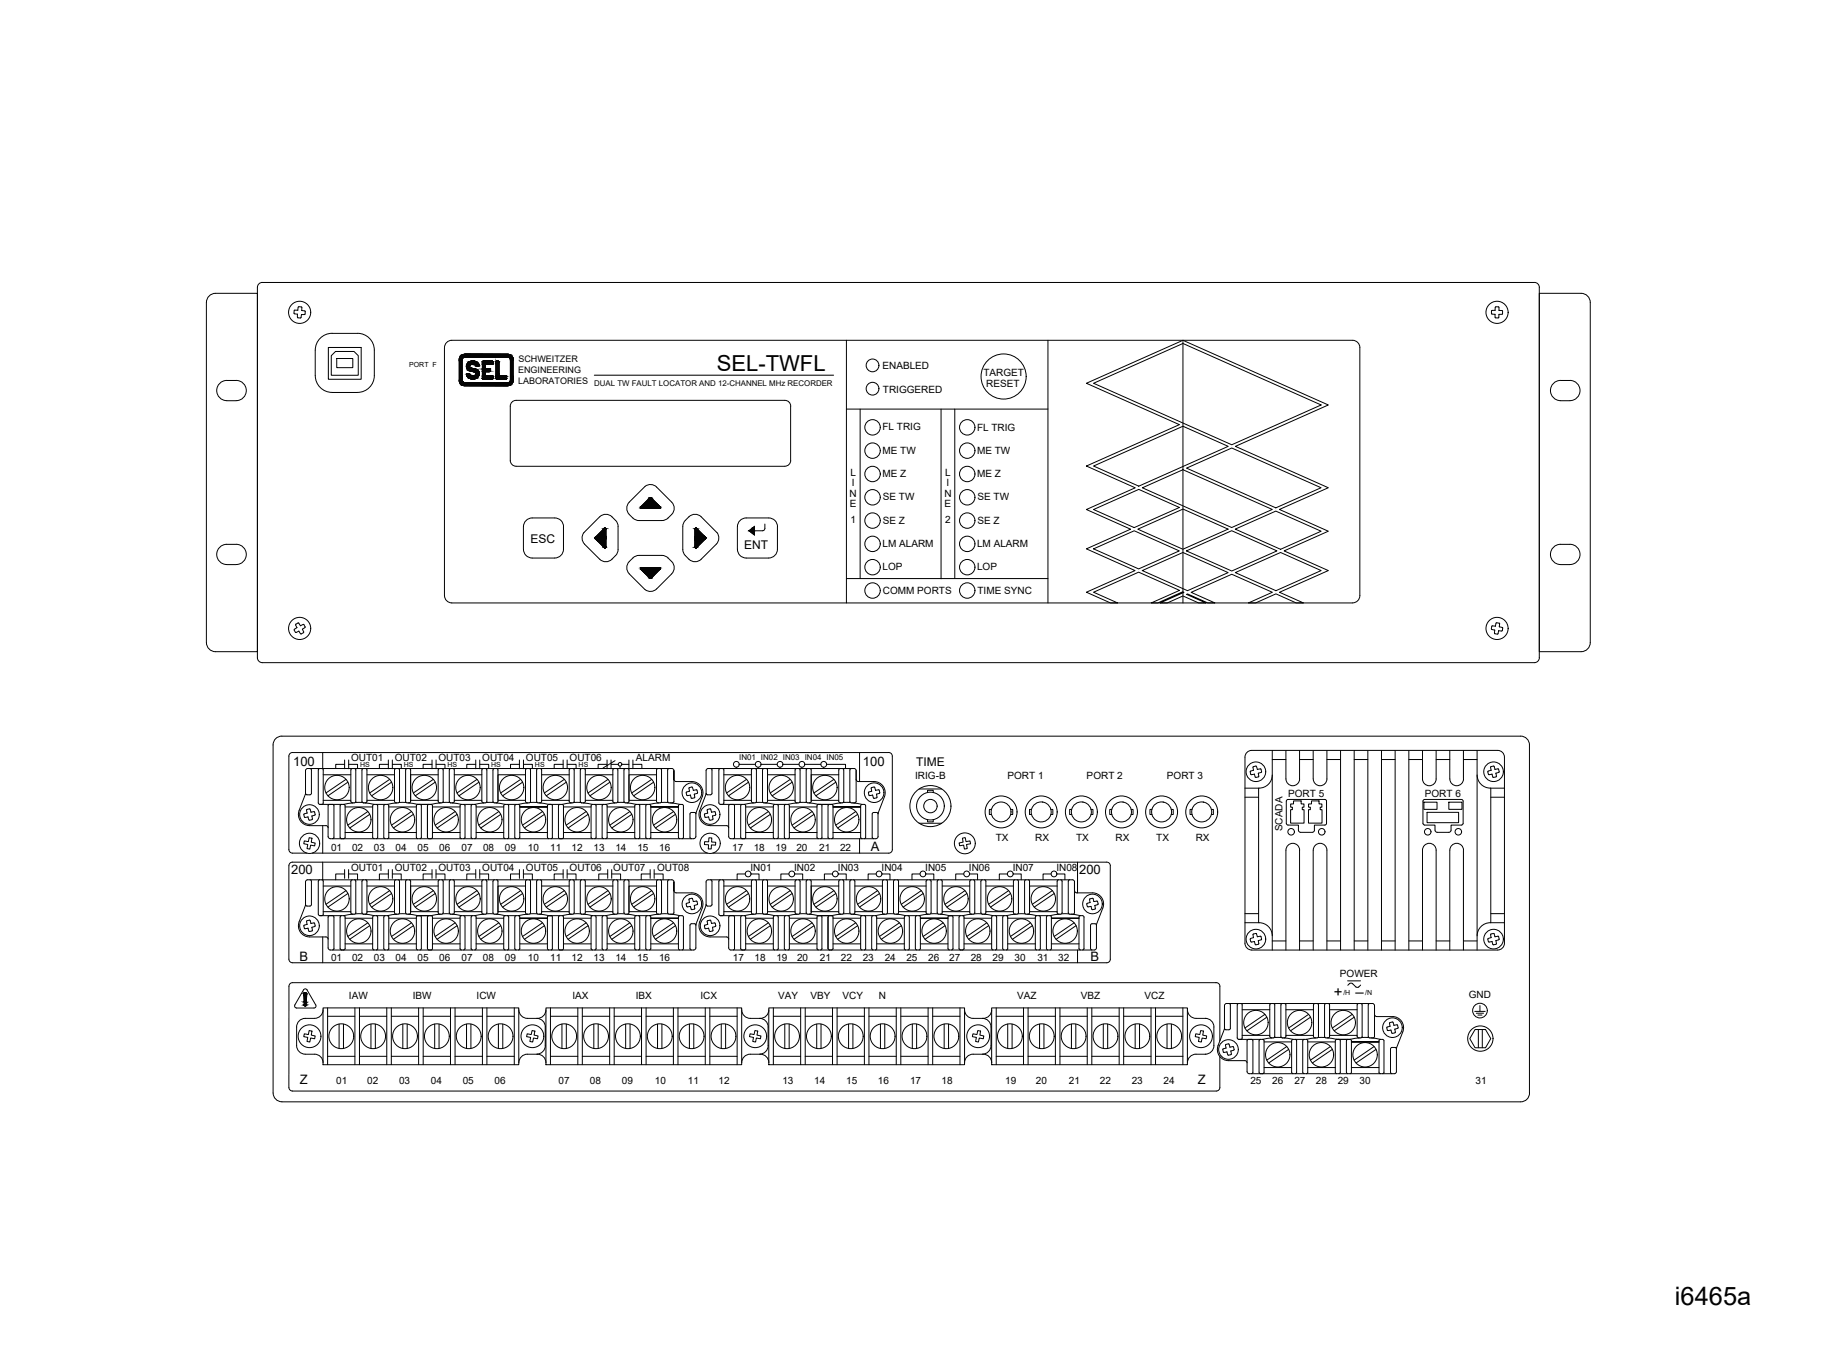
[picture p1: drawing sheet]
<svg xmlns="http://www.w3.org/2000/svg" width="610mm" height="457mm" viewBox="0 0 610 457" stroke-linecap="round" stroke-linejoin="round" font-family="sans-serif">
<defs><g id="words">
<text font-size="8.5" x="558.6" y="435.2">i6465a</text>
<text font-size="7.3" x="239" y="123.7">SEL-TWFL</text>
<g font-size="5">
<text x="444.8" y="332.6">+</text>
<text x="452.1" y="332.3">–</text>
</g>
<g font-size="4.3">
<text x="97.8" y="255.4">100</text>
<text x="287.8" y="255.4">100</text>
<text x="290.4" y="283.8">A</text>
<text x="97.1" y="291.4">200</text>
<text x="359.9" y="291.4">200</text>
<text x="99.9" y="320.4">B</text>
<text x="363.7" y="320.4">B</text>
<text x="100" y="361.4">Z</text>
<text x="399.5" y="361.4">Z</text>
</g>
<g font-size="4">
<text x="176.9" y="181.1">ESC</text>
<text x="248.1" y="183.2">ENT</text>
<text x="305.5" y="255.6">TIME</text>
</g>
<g font-size="3.3">
<text x="294.3" y="123.2">ENABLED</text>
<text x="328" y="125.4">TARGET</text>
<text x="294.4" y="130.9">TRIGGERED</text>
<text x="328.9" y="129.1">RESET</text>
<text x="294.3" y="143.4">FL TRIG</text>
<text x="325.8" y="143.6">FL TRIG</text>
<text x="294.3" y="151.4">ME TW</text>
<text x="325.8" y="151.4">ME TW</text>
<text x="283.6" y="158.7">L</text>
<text x="294.3" y="159.1">ME Z</text>
<text x="315.2" y="158.7">L</text>
<text x="325.8" y="159.1">ME Z</text>
<text x="283.3" y="165.7">N</text>
<text x="284.1" y="162.2">I</text>
<text x="294.4" y="166.9">SE TW</text>
<text x="314.9" y="165.7">N</text>
<text x="315.7" y="162.2">I</text>
<text x="326" y="166.9">SE TW</text>
<text x="283.4" y="169.1">E</text>
<text x="315" y="169.1">E</text>
<text x="283.6" y="174.3">1</text>
<text x="294.4" y="174.7">SE Z</text>
<text x="315.2" y="174.3">2</text>
<text x="326" y="174.7">SE Z</text>
<text x="294.3" y="182.5">LM ALARM</text>
<text x="325.8" y="182.5">LM ALARM</text>
<text x="294.3" y="190.2">LOP</text>
<text x="325.8" y="190.2">LOP</text>
<text x="294.4" y="198">COMM PORTS</text>
<text x="326" y="198">TIME SYNC</text>
<text x="117.1" y="253.8">OUT01</text>
<text x="131.7" y="253.8">OUT02</text>
<text x="146.2" y="253.8">OUT03</text>
<text x="160.8" y="253.8">OUT04</text>
<text x="175.4" y="253.8">OUT05</text>
<text x="190" y="253.8">OUT06</text>
<text x="212.1" y="253.9">ALARM</text>
<text x="305.2" y="259.9">IRIG-B</text>
<text x="336" y="259.9">PORT 1</text>
<text x="362.4" y="259.9">PORT 2</text>
<text x="389.2" y="259.9">PORT 3</text>
<text x="429.6" y="265.9">PORT 5</text>
<text x="475.1" y="265.9">PORT 6</text>
<text x="332.1" y="280.4">TX</text>
<text x="345.2" y="280.4">RX</text>
<text x="358.8" y="280.4">TX</text>
<text x="372" y="280.4">RX</text>
<text x="385.6" y="280.4">TX</text>
<text x="398.8" y="280.4">RX</text>
<text x="427.7" y="277.2" transform="rotate(-90 427.7 277.2)">SCADA</text>
<text x="110.4" y="283.8">01</text>
<text x="117.4" y="283.8">02</text>
<text x="124.7" y="283.8">03</text>
<text x="131.9" y="283.8">04</text>
<text x="139.2" y="283.8">05</text>
<text x="146.5" y="283.8">06</text>
<text x="154" y="283.8">07</text>
<text x="161.1" y="283.8">08</text>
<text x="168.4" y="283.8">09</text>
<text x="176" y="283.8">10</text>
<text x="183.5" y="283.8">11</text>
<text x="190.6" y="283.8">12</text>
<text x="197.9" y="283.8">13</text>
<text x="205.2" y="283.8">14</text>
<text x="212.5" y="283.8">15</text>
<text x="219.8" y="283.8">16</text>
<text x="244.2" y="283.8">17</text>
<text x="251.3" y="283.8">18</text>
<text x="258.7" y="283.8">19</text>
<text x="265.6" y="283.8">20</text>
<text x="273.2" y="283.8">21</text>
<text x="280.1" y="283.8">22</text>
<text x="117.1" y="290.4">OUT01</text>
<text x="131.7" y="290.4">OUT02</text>
<text x="146.2" y="290.4">OUT03</text>
<text x="160.8" y="290.4">OUT04</text>
<text x="175.4" y="290.4">OUT05</text>
<text x="190" y="290.4">OUT06</text>
<text x="204.5" y="290.4">OUT07</text>
<text x="219.1" y="290.4">OUT08</text>
<text x="250.3" y="290.4">IN01</text>
<text x="264.8" y="290.4">IN02</text>
<text x="279.4" y="290.4">IN03</text>
<text x="294" y="290.4">IN04</text>
<text x="308.6" y="290.4">IN05</text>
<text x="323.1" y="290.4">IN06</text>
<text x="337.7" y="290.4">IN07</text>
<text x="352.3" y="290.4">IN08</text>
<text x="110.4" y="320.3">01</text>
<text x="117.4" y="320.3">02</text>
<text x="124.7" y="320.3">03</text>
<text x="131.9" y="320.3">04</text>
<text x="139.2" y="320.3">05</text>
<text x="146.5" y="320.3">06</text>
<text x="153.9" y="320.3">07</text>
<text x="161.1" y="320.3">08</text>
<text x="168.4" y="320.3">09</text>
<text x="176" y="320.3">10</text>
<text x="183.5" y="320.4">11</text>
<text x="190.6" y="320.4">12</text>
<text x="197.9" y="320.3">13</text>
<text x="205.2" y="320.4">14</text>
<text x="212.5" y="320.3">15</text>
<text x="219.8" y="320.3">16</text>
<text x="244.4" y="320.4">17</text>
<text x="251.6" y="320.3">18</text>
<text x="258.9" y="320.3">19</text>
<text x="265.8" y="320.3">20</text>
<text x="273.4" y="320.4">21</text>
<text x="280.4" y="320.4">22</text>
<text x="287.7" y="320.3">23</text>
<text x="295" y="320.4">24</text>
<text x="302.3" y="320.3">25</text>
<text x="309.5" y="320.3">26</text>
<text x="316.5" y="320.4">27</text>
<text x="323.7" y="320.3">28</text>
<text x="331" y="320.3">29</text>
<text x="338.3" y="320.3">30</text>
<text x="346" y="320.3">31</text>
<text x="352.9" y="320.3">32</text>
<text x="446.8" y="325.7">POWER</text>
<text x="116.4" y="333">IAW</text>
<text x="137.7" y="333">IBW</text>
<text x="158.9" y="333">ICW</text>
<text x="190.9" y="333">IAX</text>
<text x="212" y="333">IBX</text>
<text x="233.6" y="333">ICX</text>
<text x="259.5" y="333">VAY</text>
<text x="270.3" y="333">VBY</text>
<text x="281" y="333">VCY</text>
<text x="293" y="333">N</text>
<text x="339.2" y="333">VAZ</text>
<text x="360.4" y="333">VBZ</text>
<text x="381.7" y="333">VCZ</text>
<text x="489.8" y="332.8">GND</text>
<text x="112.1" y="361.4">01</text>
<text x="122.4" y="361.4">02</text>
<text x="133.1" y="361.4">03</text>
<text x="143.7" y="361.4">04</text>
<text x="154.3" y="361.4">05</text>
<text x="164.9" y="361.4">06</text>
<text x="186.3" y="361.4">07</text>
<text x="196.8" y="361.4">08</text>
<text x="207.4" y="361.4">09</text>
<text x="218.4" y="361.4">10</text>
<text x="229.4" y="361.4">11</text>
<text x="239.7" y="361.4">12</text>
<text x="260.9" y="361.4">13</text>
<text x="271.5" y="361.4">14</text>
<text x="282.2" y="361.4">15</text>
<text x="292.8" y="361.4">16</text>
<text x="303.5" y="361.4">17</text>
<text x="314" y="361.4">18</text>
<text x="335.2" y="361.4">19</text>
<text x="345.5" y="361.4">20</text>
<text x="356.5" y="361.4">21</text>
<text x="366.8" y="361.4">22</text>
<text x="377.4" y="361.4">23</text>
<text x="388" y="361.4">24</text>
<text x="417" y="361.5">25</text>
<text x="424.3" y="361.5">26</text>
<text x="431.6" y="361.6">27</text>
<text x="438.8" y="361.5">28</text>
<text x="446.1" y="361.5">29</text>
<text x="453.4" y="361.5">30</text>
<text x="492.1" y="361.4">31</text>
</g>
<g font-size="3">
<text x="172.8" y="124.4">ENGINEERING</text>
<text x="172.9" y="120.8">SCHWEITZER</text>
<text x="172.8" y="128">LABORATORIES</text>
</g>
<text font-size="2.7" x="246.5" y="253.6">IN01 IN02 IN03 IN04 IN05</text>
<text font-size="2.6" x="198.1" y="128.8">DUAL TW FAULT LOCATOR AND 12-CHANNEL MHz RECORDER</text>
<g font-size="2.3">
<text x="136.4" y="122.5">PORT F</text>
<text x="120.1" y="255.8">HS</text>
<text x="134.7" y="255.8">HS</text>
<text x="149.3" y="255.8">HS</text>
<text x="163.8" y="255.8">HS</text>
<text x="178.4" y="255.8">HS</text>
<text x="193" y="255.8">HS</text>
<text x="448" y="331.8">/H</text>
<text x="455.3" y="331.8">/N</text>
</g>
</g></defs>
<!-- layer: DWG -->
<g fill="none" stroke="#000" stroke-width=".33">
<path d="M87.5 94.2h424.6l1 .8 .2 .8v123.5l-.4 1.2-1.2 .5h-424.2M87.5 94.2l-1.2 .5-.5 1.1v123.5l.5 1.2 1.2 .5M527.3 97.8h-14v119.5h14M527.3 97.8a3 3 0 0 1 3 3.1v113.4a3 3 0 0 1-3 3M68.8 100.9v113.4M68.8 100.9a3 3 0 0 1 3.1-3.1h13.9v119.5h-13.9a3 3 0 0 1-3.1-3M98.3 103.4h1M98.3 103.4l-.2 .2v1l1.1 .2M99.2 104.8h.1M99.2 104.8l.2 1.2h.9l.2-1.1M99.3 103.4h.1M100.6 104.9h-.1"/>
<path d="M100.6 103.5l.1 .1M100.7 103.6l1.1 .2-.1 .9-1.2 .2M100.7 102.6l-.1 .9M100.7 102.6l-1.2-.3-.2 1.1M105.1 116.8v8.5M109.5 115.9h10.9v10.6h-10.9zM110.5 118.6l1.4-1.4h6.2l1.4 1.4v6.5h-9zM110.7 111.2h8.5M110.7 111.2a5.6 5.6 0 0 0-5.6 5.6M112.3 119.6h5.4v3h-5.4zM119.2 111.2a5.6 5.6 0 0 1 5.6 5.6M124.8 116.8v8.5"/>
<path d="M153.7 118.7l1.2-.6h14.5a1.81 1.81 0 0 1 1.8 1.9v6.7l-.3 1-.6 .6-1 .3h-14.3a1.81 1.81 0 0 1-1.9-1.8v-6.8zM169.3 119.1l.6 .2 .3 .6v7.1l-.5 .5-14.6 .1-.8-.5-.2-7.1 .5-.8 14.7-.1M282.3 113.5v87.6M349.5 113.5v87.6M394.5 113.9v87.2M498.5 104.8h.1M498.5 104.8l.3 1.2M498.5 103.5h-.9l-.2 .2v1l1.1 .1M498.6 103.5h.1M498.8 102.3h.9M498.9 102.3l-.3 1.2M499.7 102.3l.2 .2"/>
<path d="M499.8 105.8l-1 .2M499.9 102.5v1M499.9 104.9l-.1 .9M499.9 104.8v.1M499.9 103.5l1.2 .3-.1 .9-1.1 .1M73.3 127.8a3.2 3.2 0 0 1 2.3-.9 6.7 6.7 0 0 1 5 .5 3.4 3.4 0 0 1 1.4 3.8 3.4 3.4 0 0 1-3.2 2.4 6.8 6.8 0 0 1-5-.6 3.4 3.4 0 0 1-.5-5.2zM105.1 125.3a5.6 5.6 0 0 0 5.6 5.6h8.5a5.6 5.6 0 0 0 5.6-5.6M156.4 123.6l1.5 .3a.74 .74 0 0 1 .9 .8 .74 .74 0 0 1-1.1 .6l-.9-.3a.61 .61 0 0 0-.6-.4 .61 .61 0 0 0-.6 .6M158.9 123.2l-1.4-.4a.74 .74 0 0 1-.9-.8 .74 .74 0 0 1 1.1-.6l.9 .3a.63 .63 0 0 0 1 .4 .63 .63 0 0 0-.3-1.1 2 2 0 0 0-2.8-.4 2 2 0 0 0-.4 2.7l.3 .3M159 123.2a1.85 1.85 0 0 1 .5 2.5 1.85 1.85 0 0 1-2.5 .6l-.9-.5-.5-.6M160.9 126.1l.3 .3h3l.2-.3M160.9 120.8v5.3"/>
<path d="M164.2 121.5h-2.3v1.4h1.3l.2 .2-.2 .8h-1.3v1.4h2.3l.3 .3M164.4 120.7v.6l-.2 .2M164.4 125.6v.5M164.5 120.7l-.3-.3-3.2 .1-.1 .2M165.4 120.8v5.3M165.4 120.7l.2-.2 .8 .1 .1 4.7 2.3 .1 .1 .7M168.9 126.1l-.2 .3h-3l-.3-.3M198.2 125.1h79.8M261.7 133.5h-89.6a1.94 1.94 0 0 0-1.9 2v18a1.94 1.94 0 0 0 1.9 2h89.6M261.7 133.5a1.94 1.94 0 0 1 2 1.9v18.2a1.9 1.9 0 0 1-2 1.9M282.3 136.4h67.2M286.8 136.4v56.5"/>
<path d="M313.8 136.4v56.6M318.4 136.4v56.5M362.3 127.8l32.2-14.3 48.5 21.6-31 13.8 31 13.8-16.3 7.2 16.3 7.3-14.8 6.5 14.8 6.6-16.3 7.2 8 3.6h-2.4l-6.8-3.1-6.8 3.1h-2.4l8-3.6-13.5-6-13.6 6 8 3.6h-2.4l-6.8-3-.3 .1 6.4 2.9h-2.4l-5.2-2.4-5.2 2.4h-2.4l7.9-3.6-.4-.2-8.3 3.8h-2.2l9.4-4.2-13.6-6.1-15 6.7 8 3.6h-2.4l-8-3.6 16.2-7.2-16.2-7.3 14.7-6.5-14.7-6.6 16.3-7.2-16.3-7.3 31-13.8zM364.7 127.8l29.8-13.3 46.1 20.6-29.8 13.2zM518 127.8a3.4 3.4 0 0 1 2.4-.9 6.8 6.8 0 0 1 5 .5 3.4 3.4 0 0 1 1.4 3.8 3.4 3.4 0 0 1-3.3 2.4 6.9 6.9 0 0 1-5-.6 3.4 3.4 0 0 1-.5-5.2zM364.7 155.4l29.8-13.3 15.1 6.8-29.8 13.2zM395.7 156.1l15.1-6.7 29.7 13.3-15 6.7zM175.7 173.4l1.8-.7h7.5a2.91 2.91 0 0 1 2.9 2.9v7.6a2.94 2.94 0 0 1-2.9 2.9h-7.5a2.95 2.95 0 0 1-3-2.9l.1-7.6a2.9 2.9 0 0 1 1.1-2.2zM200 172.3a2.89 2.89 0 0 1 4.1 0l1.5 1.6 .5 1.2-.1 9a5.1 5.1 0 0 1-4.3 3.2l-1.7-.8-5-5-.9-1.6 .1-1.2 .5-1.1zM201.4 176.3l.4-.2 .3 .4v5.8l-.4 .4-3.3-3.3zM211.1 172.7l.7 .6 1.3 .3 8.5-.2a5.1 5.1 0 0 0 3.2-4.2l-.8-1.7-5-5.1-1.6-.8-1.2 .1-1.1 .5-5.3 5.3a2.92 2.92 0 0 0 .1 4l1.1 1.2M217.2 166l2.9 2.9v.6l-6.1 .1-.4-.3 .2-.4"/>
<path d="M217.2 166l-.5-.1-2.9 3M228.5 173.5a3.5 3.5 0 0 1 4.8-1.6l5.8 5.7 .6 1.7-.2 1.1-.6 1.1-5.1 5a2.89 2.89 0 0 1-4.1 0l-1.4-1.6-.6-1.2v-8.1l.1-.9zM231.9 176.2h.4l3.1 3.2-3.3 3.3-.4-.4zM247 173.4l1.8-.7h7.6a2.91 2.91 0 0 1 2.9 2.9v7.6a2.94 2.94 0 0 1-3 2.9h-7.5a2.95 2.95 0 0 1-2.9-2.9v-7.6a2.9 2.9 0 0 1 1.1-2.2zM249.8 177l1.8-1.4v2.8zM255.1 174.8v1.4M255.1 176.2l-.5 .7-3 .1M364.7 169.9l15.1-6.7 13.5 6-15.1 6.7zM379.4 176.5l15.1-6.7 15 6.7-15 6.7zM381 162.7l13.5-6.1 29.8 13.3-13.6 6zM411.9 176.5l13.6-6.1 15.1 6.8-13.6 6zM73.3 182.5a3.2 3.2 0 0 1 2.3-1 6.7 6.7 0 0 1 5 .6 3.4 3.4 0 0 1 1.4 3.8 3.4 3.4 0 0 1-3.2 2.4 6.8 6.8 0 0 1-5-.6 3.4 3.4 0 0 1-.5-5.2z"/>
<path d="M148.2 198.6v-82.7l.6-1.5 .8-.7 1.1-.2h300.9l1.3 .9 .6 1.5v82.7M148.2 198.6l.6 1.5 .8 .7 1.1 .3 300.4-.1 1-.2 .8-.7 .6-1.5M211.1 186.1l.7-.6 1.3-.3 8.5 .2a5.1 5.1 0 0 1 3.2 4.2l-.8 1.8-5 5-1.6 .8-1.2-.1-1.1-.5-5.3-5.2a2.95 2.95 0 0 1 .1-4.1l1.1-1.2M213.8 190l-.2-.3 .2-.4h6.3v.6l-2.9 2.9M213.8 190l2.9 2.9 .5-.1M282.3 192.9h67.2M364.7 183l13.5-6 15.1 6.7-13.6 6zM380.9 190.3l13.6-6.1 15.1 6.8-13.6 6zM395.7 183.7l15-6.7 15.1 6.7-15 6.7zM412 191l15-6.8 13.6 6.1-15.1 6.7zM518 182.5a3.4 3.4 0 0 1 2.4-1 6.8 6.8 0 0 1 5 .6 3.4 3.4 0 0 1 1.4 3.8 3.4 3.4 0 0 1-3.3 2.4 6.9 6.9 0 0 1-5-.6 3.4 3.4 0 0 1-.5-5.2zM98.6 208.4l.4 .9"/>
<path d="M98.7 208.2l.8-.5 .7 .9M98.7 208.1l-.1 .3M99 209.3l-.9 .7 .4 .8M100.2 208.7h.1M100.8 209.9l.5 1-.8 .5-.8-.9-1.2 .3M100.9 209.8l-.1 .1M101.3 208.3l.4 1M101.3 208.3l-1.1 .4M101.7 209.3l-.9 .5M498.7 208.8l-1.2-.1-.2 1 1.2 .4-.1 1.2 .9 .2M499.8 210.4l-.4 1.1M499.8 210.3h.1"/>
<path d="M499.9 207.8l-.9-.1-.3 1.1M499.9 207.8l.2 .2M500 209h.1M500 209l1.1 .4M500.1 208l-.1 1M501.1 209.5l-.2 .9-1.1-.1M94 245.5h413.1M94 245.5a2.93 2.93 0 0 0-2.9 2.9v116.1M103.4 256.3l.5 .5v7.8l-.5 .5-1.3-.1-.2-.4M106.6 256.3l-.4 .5-.1 11 .5 .4M107.3 256.3l.5 .5v11l-.5 .4M107.6 251v5.3"/>
<path d="M107.8 258.4h9.2M114.9 254.9h-2.9v1.4M114.9 253.4v3M115.4 259.9l-6.7 4.5M116.3 254.9h2.9v1.4M116.3 253.4v3M117 256.8v10.5M117.5 256.3l-.5 .5M118.2 256.3l.4 .5 .1 10.4-.5 .5M121.2 256.3l-.5 .5v10.5l.5 .4M121.9 256.3l.5 .5v10.4l-.5 .5M122.4 258.4h9.2"/>
<path d="M129.5 254.9h-3v1.4M129.5 253.4v3M129.9 259.9l-6.6 4.5M130.8 254.9h3v1.4M130.8 253.4v3M132.1 256.3l-.5 .5v10.5l.5 .4M132.8 256.3l.4 .5v10.4l-.4 .5M135.3 256.8v10.5M135.8 256.3l-.5 .5M136.5 256.3l.4 .5v10.4l-.4 .5M136.9 258.4h9.2M144.1 254.9h-3v1.4"/>
<path d="M144.1 253.4v3M144.5 259.9l-6.7 4.5M145.4 254.9h3v1.4M145.4 253.4v3M146.6 256.3l-.5 .5v10.5l.5 .4M147.3 256.3l.5 .5v10.4l-.5 .5M150.3 256.3l-.5 .5v10.5l.5 .4M151 256.3l.5 .5v10.4l-.5 .5M151.5 258.4h9.2M158.7 254.9h-3v1.4M158.7 253.4v3M159.1 259.9l-6.7 4.5"/>
<path d="M160 254.9h3v1.4M160 253.4v3M160.7 256.8v10.5M161.2 256.3l-.5 .5M161.9 256.3l.5 .5v10.4l-.5 .5M164.9 256.3l-.5 .5v10.5l.5 .4M165.6 256.3l.5 .5v10.4l-.5 .5M173.2 254.9h-2.9v1.4M173.2 253.4v3M173.6 259.9l-6.6 4.5M174.6 254.9h2.9v1.4M174.6 253.4v3"/>
<path d="M175.2 258.4h-9.1v8.5h9.1M175.7 256.3l-.4 .5-.1 10.5 .5 .4M176.4 256.3l.5 .5v10.4l-.5 .5M179 256.8v10.5M179.4 256.3l-.4 .5M180.1 256.3l.5 .5v10.4l-.5 .5M180.6 258.4h9.2M187.8 254.9h-3v1.4M187.8 253.4v2.9M188.2 259.9l-6.7 4.5M189.1 254.9h3v1.4M189.1 253.4v2.9"/>
<path d="M190.3 256.3l-.5 .5v10.5l.5 .4M191 256.3l.5 .5v10.4l-.5 .5M194 256.3l-.5 .5v10.5l.5 .4M194.7 256.3l.5 .5v10.4l-.5 .5M195.2 258.4h9.2M202.4 254.9h-2.9v1.4M202.4 253.4v3M202.7 259.9l-6.6 4.5M203.8 254.9h2.3M203.8 253.4v3M204.4 256.8v10.5M204.9 256.3l-.5 .5"/>
<path d="M205.1 253.7l-4 2.4M205.6 256.3l.4 .5v10.4l-.4 .5M206.8 255.5v.8M207.4 254.9h2.3M208.6 256.3l-.5 .5v10.5l.5 .4M209.3 256.3l.4 .5v10.4l-.4 .5M209.7 253.4v3M211.1 254.9h2.9v1.4M211.1 253.4v3M217.3 259.9l-6.6 4.5M218.9 258.4h-9.2v8.5h9.2M219.4 256.3l-.4 .5-.1 10.5 .5 .4"/>
<path d="M220.1 256.3l.5 .5v10.4l-.5 .5M222.6 256.8v10.5M223.1 256.3l-.4 .5M224.7 259.9v-2.9v10.3l-.4 .4M224.8 259.9l.2 .5 .5 .2h5.2a3.7 3.7 0 0 1 3.5 5.1l-2.1 5.5v7.8l-.3 .5-.5 .2h-121.2l-.5-.2-.2-.5v-10.3l.5-.4M224.8 257l-.3-.5-.5-.2h-121.4l-.5 .2-.2 .5-.1 7.9M237 256.3l.4 .5v7.8l-.5 .5-1.2-.1-.2-.4M239.7 256.8v11M240.2 256.3l-.5 .5M240.9 256.3l.5 .5v11l-.5 .4M241.4 258.4h9.2M245.5 255.9v.4"/>
<path d="M246.5 254.9h5.3M248.9 259.9l-6.6 4.5M251.1 256.3l-.5 .5v10.5l.5 .4M251.8 256.3l.5 .5v10.4l-.5 .5M252.8 255.9v.4M253.8 254.9h5.4M254.8 256.3l-.5 .5v10.5l.5 .4M255.5 256.3l.5 .5v10.4l-.5 .5M256 258.4h9.1M260.1 255.9v.4M261.1 254.9h5.3M263.5 259.9l-6.6 4.5"/>
<path d="M265.1 256.8v10.5M265.6 256.3l-.4 .5M266.3 256.3l.5 .5v10.4l-.5 .5M267.4 255.9v.4M268.4 254.9h5.3M269.3 256.3l-.4 .5-.1 10.5 .5 .4M270 256.3l.5 .5v10.4l-.5 .5M270.5 258.4h9.2M274.7 255.9v.4M275.7 254.9h6.3v1.4M278.1 259.9l-6.7 4.5M280.2 256.3l-.5 .5v10.5l.5 .4"/>
<path d="M280.9 256.3l.5 .5v10.4l-.5 .5M283.4 256.8v10.5M283.9 256.3l-.5 .5M285.5 259.9l.2 .5 .5 .2h5.3a3.7 3.7 0 0 1 3.4 5.1l-2.1 5.6v7.7l-.2 .5-.5 .2M286.6 251v9.6M415.8 250.9l1.6-.7h82a2.25 2.25 0 0 1 2.3 2.3v62.1a2.29 2.29 0 0 1-2.3 2.2h-82a2.25 2.25 0 0 1-2.2-2.2v-62.1zM417.1 257.1l.1 1.2 1.1-.1 .4 1 .9-.1M418 255.7l.9-.2 .4 1.1 1.1-.2 .3 1.1-1.1 .4M418 256.9l-.9 .2M418 255.6v1.2M418 256.8v.1M419.6 257.9v1.2"/>
<path d="M419.6 257.8v.1M424.3 258.4a4.4 4.4 0 0 1-4.4 4.4M424.3 250.2v66.6M424.3 253.3h4.5M428.8 250.2v9.6a2.28 2.28 0 0 0 2.3 2.2 2.28 2.28 0 0 0 2.3-2.2v-9.6M433.4 253.3h4.5M437.9 250.2v9.6a2.28 2.28 0 0 0 2.3 2.2 2.28 2.28 0 0 0 2.3-2.2v-9.6M442.5 253.3h4.5M447 250.2v66.6M451.6 253.3h4.5M451.6 250.2v66.6M456.1 250.2v66.6"/>
<path d="M460.7 253.3h4.6M460.7 250.2v66.6M465.3 250.2v66.6M469.8 253.3h4.6M469.8 250.2v66.6M474.4 250.2v9.6a2.28 2.28 0 0 0 2.2 2.2 2.28 2.28 0 0 0 2.3-2.2v-9.6M478.9 253.3h4.6M483.5 250.2v9.6a2.28 2.28 0 0 0 2.3 2.2 2.28 2.28 0 0 0 2.2-2.2v-9.6M488 253.3h4.6M492.6 250.2v66.6M492.6 258.4a4.4 4.4 0 0 0 4.4 4.4M497.2 255.7l1-.2 .3 1"/>
<path d="M497.2 256.9l-1 .3v.6l.2 .5 1.1-.1M497.2 255.6l.1 1.2M497.3 256.8l-.1 .1M497.5 258.2h.1M497.6 258.2l.2 .9M498.5 256.5l.1 .1M498.9 259.1h-1M498.9 257.9v1.2M498.9 257.8v.1M499.8 256.5l.1 1-1 .4M499.8 256.5l-1.2 .1M507.1 245.5a2.93 2.93 0 0 1 2.9 2.9v116.1a2.9 2.9 0 0 1-2.9 2.9h-413.1a2.97 2.97 0 0 1-2.9-2.9"/>
<path d="M99.8 270.3a3.7 3.7 0 0 0 3.4 5M101.5 271.4v1.1M101.5 272.4h1.2M101.8 264.9l-2.1 5.4M102.2 270.2l.2 .9M102.4 271.2l-.9 .2M102.4 271.1v.1M102.7 272.4h.1M102.7 272.5l.3 .9M103.2 275.3h5.5M103.4 269.9h-1l-.2 .3M103.4 269.9l.3 .9h1.2"/>
<path d="M104 272.1v1.2M104 273.4h-1M104 272.1h.1M104.9 270.8l.2 1-1.1 .3M106.6 268.3h8.1M107.6 275.3v9.2M107.8 266.9h9.2M108.7 275.3l.5 .2 .2 .6M110.9 268.3l.5 .4v10.5l-.5 .5M113.4 268.7v10.5M113.4 279.2l.5 .5M113.9 268.3l-.5 .4"/>
<path d="M114.6 268.3l.5 .4v10.5l-.5 .5M115.1 277.6h9.2M115.1 269.1h9.2M116 260.8l-6.6 4.6M117 267.2l.5 .5M117.5 267.7h.7M117.8 267.7l-3.1 .5M120.9 267.6h-2.4M121.2 267.7h.7M121.6 267.7l3.1 .5M122.4 266.9h9.2M122.6 270.6l-6.6 4.6"/>
<path d="M123.3 271.6l-6.7 4.5M124.7 268.3h4.6M124.8 268.3l-.5 .4v10.5l.5 .5M125.5 268.3l.4 .4v10.5l-.4 .5M128.5 268.3l-.5 .4v10.5l.5 .5M129.2 268.3l.5 .4v10.5l-.5 .5M129.7 277.6h9.1M129.7 269.1h9.1M130.6 260.8l-6.7 4.6M132 267.7h.7M132.4 267.7l-3.1 .5M135.3 267.2l.5 .5"/>
<path d="M135.4 267.6h-2.3M135.7 267.7h.7M136.2 267.7l3.1 .5M136.9 266.9h9.2M137.2 270.6l-6.6 4.6M137.8 271.6l-6.6 4.5M138.8 268.7v10.5M138.9 279.2l.4 .5M139.2 268.3h4.6h-4.6h1.1l.2 .4v10.5l-.5 .5M139.3 268.3l-.4 .4M143 268.3l-.4 .4-.1 10.5 .5 .5M143.7 268.3l.5 .4v10.5l-.5 .5"/>
<path d="M144.2 277.6h9.2M144.2 269.1h9.2M145.1 260.8l-6.6 4.6M146.6 267.7h.7M146.9 267.7l-3.1 .5M150 267.6h-2.4M150.3 267.7h.7M150.7 267.7l3.1 .5M151.5 266.9h9.2M151.8 270.6l-6.7 4.6M152.4 271.6l-6.6 4.5M153.8 268.3h4.6"/>
<path d="M153.9 268.3l-.5 .4v10.5l.5 .5M154.6 268.3l.5 .4v10.5l-.5 .5M157.1 268.7v10.5M157.1 279.2l.5 .5M157.6 268.3l-.5 .4M158.3 268.3l.5 .4v10.5l-.5 .5M158.8 277.6h9.2M158.8 269.1h9.2M159.7 260.8l-6.7 4.6M160.7 267.2l.5 .5M161.2 267.7h.7M161.5 267.7l-3.1 .5"/>
<path d="M164.6 267.6h-2.4M164.9 267.7h.7M165.3 267.7l3.1 .5M166.3 270.6l-6.6 4.6M167 271.6l-6.7 4.5M168.4 268.3h4.5M168.5 268.3l-.5 .4v10.5l.5 .5M169.2 268.3l.4 .4v10.5l-.4 .5M172.2 268.3l-.5 .4v10.5l.5 .5M172.9 268.3l.4 .4v10.5l-.4 .5M173.3 277.6h9.2M174.3 260.8l-6.7 4.6"/>
<path d="M175.7 267.7h.7M176 267.7l-3.1 .5M179 267.2l.4 .5M179.1 267.6h-2.4M179.4 267.7h.7M179.8 267.7l3.1 .5M180.6 266.9h9.2M180.9 270.6l-6.6 4.6M181.6 271.6l-6.7 4.5M182.5 269.1h-9.2h9.2M183 268.3h.7M183 268.3l-.4 .4-.1 10.5 .5 .5"/>
<path d="M183.7 268.3l.5 .4M183.8 268.3h-.9h4.6M184.2 268.7v10.5M184.2 279.2l-.5 .5M186.7 268.3l-.4 .4-.1 10.5 .5 .5M187.4 268.3l.5 .4v10.5l-.5 .5M187.9 277.6h9.2M187.9 269.1h9.2M188.8 260.8l-6.6 4.6M190.3 267.7h.7M190.6 267.7l-3.1 .5M193.7 267.6h-2.4"/>
<path d="M194 267.7h.7M194.4 267.7l3.1 .5M195.2 266.9h9.2M195.5 270.6l-6.7 4.6M196.1 271.6l-6.7 4.5M197.1 268.7v10.5M197.1 279.2l.5 .5M197.5 268.3h4.6M197.6 268.3l-.5 .4M198.3 268.3l.5 .4v10.5l-.5 .5M200.8 268.7v10.5M200.8 279.2l.5 .5"/>
<path d="M201.3 268.3l-.5 .4M202 268.3l.5 .4v10.5l-.5 .5M202.5 277.6h9.2M202.5 269.1h9.2M203.4 260.8l-6.7 4.6M204.4 267.2l.5 .5M204.9 267.7h.7M205.2 267.7l-3.1 .5M208.2 267.6h-2.3M208.6 267.7h.7M209 267.7l3.1 .5M210 270.6l-6.6 4.6"/>
<path d="M210.7 271.6l-6.7 4.5M212.1 268.3h4.5M212.2 268.3l-.5 .4v10.5l.5 .5M212.9 268.3l.4 .4v10.5l-.4 .5M215.9 268.3l-.5 .4v10.5l.5 .5M216.6 268.3l.4 .4v10.5l-.4 .5M217 277.6h9.2M218 260.8l-6.7 4.6M219.4 267.7h.7M219.8 267.7l-3.1 .5M222.7 267.2l.4 .5M222.8 267.6h-2.3"/>
<path d="M223.1 267.7h1.1M223.6 267.7l3.1 .5M224.6 270.6l-6.7 4.6M225.2 271.6l-6.6 4.5M226.2 269.1h-9.2h9.2M226.7 268.3h1l.2 .4v10.5l-.5 .5M226.7 268.3l-.4 .4-.1 10.5 .5 .5M229 264.1l-.1 .7 .4 .5M229.9 263.8l-.9 .3M229.9 263.8l-.1-1.1 .9-.2 .5 1 1.1-.1 .3 1.1-1.1 .3M229.9 263.8h.1M230.2 265.2l-1 .1"/>
<path d="M231.5 264.9v1.2l-.9 .1-.4-1.1M231.6 264.8l-.1 .1M232.1 271.4l-.5-.5-1.3 .1-.2 .4v7.8l.5 .5M234.9 271.7l.3 .9 1.1-.2M235.1 271.4l-.2 .2M235.4 264.9l-2.1 5.4a3.7 3.7 0 0 0 3.5 5M235.5 264.7v-7.7l.2-.5 .5-.2h48.6l.5 .2 .2 .5v10.3l-.5 .4M235.5 264.6l-.1 .3M235.8 270.2l.2 .9M235.8 270.2l.2-.3 .9-.1 .4 1M236 271.2l-1 .2M236 271.1v.1"/>
<path d="M236.3 272.4h.1M236.3 272.5l.4 1 .9-.1M236.8 275.3h5.5M237.3 270.8h1.2l.2 1-1.1 .3M237.6 272.1v1.2M237.6 272.1h.1M239.7 267.8l.5 .4M240.2 268.3h8.1M241.4 266.9h9.2M242.3 275.3l.5 .2 .2 .6M243.5 268.3l-.5 .4v10.3l.4 .6 48.7 .1M244.5 268.3l.4 .4 .1 10.5-.5 .5"/>
<path d="M247.5 268.3l-.5 .4v10.5l.5 .5M248.2 268.3l.5 .4v10.5l-.5 .5M248.7 277.6h9.2M248.7 269.1h9.2M249.6 260.8l-6.7 4.6M251.1 267.7h.7M251.4 267.7l-3.1 .5M254.5 267.6h-2.4M254.8 267.7h.7M255.2 267.7l3.1 .5M256 266.9h9.1M256.2 270.6l-6.6 4.6"/>
<path d="M256.9 271.6l-6.7 4.5M258.3 268.3h4.5M258.4 268.3l-.5 .4v10.5l.5 .5M259.1 268.3l.4 .4v10.5l-.4 .5M261.6 268.7v10.5M261.6 279.2l.5 .5M262.1 268.3l-.5 .4M262.8 268.3l.4 .4v10.5l-.4 .5M263.2 277.6h9.2M263.2 269.1h9.2M264.2 260.8l-6.7 4.6M265.2 267.2l.4 .5"/>
<path d="M265.6 267.7h.7M265.9 267.7l-3.1 .5M269 267.6h-2.4M269.3 267.7h.7M269.7 267.7l3.1 .5M270.5 266.9h9.2M270.8 270.6l-6.7 4.6M271.4 271.6l-6.6 4.5M272.8 268.3h4.6h-4.6h1.1l.2 .4v10.5l-.5 .5M272.9 268.3l-.4 .4-.1 10.5 .5 .5M276.6 268.3l-.5 .4v10.5l.5 .5M277.3 268.3l.5 .4v10.5l-.5 .5"/>
<path d="M277.8 277.6h9.2M278.7 260.8l-6.6 4.6M280.2 267.7h.7M280.5 267.7l-3.1 .5M283.4 267.2l.5 .5M283.6 267.6h-2.4M283.9 267.7h1.1M284.3 267.7l3.1 .5M285.4 270.6l-6.7 4.6M286 271.6l-6.7 4.5M286.6 279.7v4.8M287 269.1h-9.2h9.2"/>
<path d="M287.5 268.3h.9l.3 .4v10.5l-.5 .5M287.5 268.3l-.5 .4v10.5l.5 .5M289.8 264.1l-.1 .7 .3 .5M290.7 262.6l.9-.1 .4 1M290.7 263.8l-1 .3M290.7 262.6v1.2M291 265.2l-1 .1M292 263.5v.1M292 263.6l1.1-.2 .2 1.2M292.3 264.9l.1 1.1-.9 .2-.2-.1-.3-1M292.3 264.8v.1M292.8 271.4l-.5-.5-1.2 .1-.2 .4v7.8l.5 .5"/>
<path d="M293.3 264.6l-1 .2M306.5 263.1h7.5M306.5 274.5h7.5M309.3 264.3v-.7h1.9v.7M309.3 273.3v.8h1.9v-.8M320.9 279.5l1-.2 .2 1.4 1.4-.3 .2 1-1.4 .2 .3 1.4-1 .2-.2-1.4-1.4 .3-.2-1 1.4-.3zM330.6 269.9h-.7v1.7h.7M337 269.9h.7v1.7h-.7M344 269.9h-.7v1.7h.7M350.4 269.9h.7v1.7h-.7M357.4 269.9h-.7v1.7h.7M363.8 269.9h.7v1.7h-.7"/>
<path d="M370.8 269.9h-.7v1.7h.7M377.2 269.9h.7v1.7h-.7M384.1 269.9h-.6v1.7h.6M390.6 269.9h.7v1.7h-.7M397.5 269.9h-.6v1.7h.6M404 269.9h.6v1.7h-.6M415.2 262.8h4.7M415.2 265.9h4.5M419.7 262.8v44.9M428.9 274.6l.1-7.4 .5-.6 12.6 .1 .3 .5v7.4M429 274.6l.5 .6h3.5v1.9l.7 .5 4.2-.1 .4-.4v-1.9l3.5-.1 .6-.5M431.4 267.1h2.5v1h1v1.1h-.6v.8h.6v4.5h-4.5v-4.5h.6v-.8h-.6v-1.1h1z"/>
<path d="M437.4 267.1h2.5v1h.9v1.1h-.5v.8h.6v4.5h-4.5v-4.5h.6v-.8h-.6v-1.1h1zM474.5 274.6v-7.4l.6-.6 12.5 .1 .3 .5v7.4M474.5 274.6l.6 .6h3.4l.1 1.9 .7 .5 4.2-.1 .4-.7v-1.6l3.5-.1 .5-.5M474.8 267.5h4.4v2.4h-4.4zM475.9 270.9h10.5v3.4h-10.5zM483.2 267.5h4.3v2.4h-4.3zM497 262.8h4.7M497.1 265.9h4.6M497.1 262.8v44.9M97.5 287.5h271.4M97.6 287.5l-.8 .2-.5 1v31.2M101.5 280.4l1.3 .3 .3-1.4 .9 .2-.2 1.4 1.3 .2-.2 1-1.3-.3-.3 1.4-.9-.2 .2-1.4-1.3-.2z"/>
<path d="M103.4 293.4l.5 .5v7.8M104.1 284.5h131.8M106.6 293.4l-.4 .5-.1 11 .5 .4M107.3 293.4l.5 .5v11l-.5 .4M107.6 287.5v5.9M107.8 295.5h9.2M114.9 291.5h-2.9v1.9M114.9 290v2.9M115.4 297l-6.7 4.6M116 298l-6.6 4.5M116.3 291.5h2.9v1.9M116.3 290v2.9"/>
<path d="M117 293.9v10.5M117.5 293.4l-.5 .5M118.2 293.4l.4 .5 .1 10.5-.5 .5-.9-.1-.3-.4M121.2 293.4l-.5 .5v10.5l.5 .4M121.9 293.4l.5 .5v10.5l-.3 .4-.9 .1M122.4 295.5h9.2M129.5 291.5h-3v1.9M129.5 290v2.9M129.9 297l-6.6 4.6M130.6 298l-6.7 4.5M130.8 291.5h3v1.9M130.8 290v2.9"/>
<path d="M132.1 293.4l-.5 .5v10.5l.2 .4 .9 .1 .5-.5v-10.5l-.4-.5M135.3 293.9v10.5M135.8 293.4l-.5 .5M136.5 293.4l.4 .5v10.5l-.5 .5-.9-.1-.2-.4M136.9 295.5h9.2M144.1 291.5h-3v1.9M144.1 290v2.9M144.5 297l-6.7 4.6M145.1 298l-6.6 4.5M145.4 291.5h3v1.9M145.4 290v2.9M146.6 293.4l-.5 .5v10.5l.3 .4 .9 .1 .5-.5v-10.5l-.5-.5"/>
<path d="M150.3 293.4l-.5 .5v10.5l.3 .4 .9 .1 .5-.5v-10.5l-.5-.5M151.5 295.5h9.2M158.7 291.5h-3v1.9M158.7 290v2.9M159.1 297l-6.7 4.6M159.7 298l-6.7 4.5M160 291.5h2.9v1.9M160 290v2.9M160.7 293.9v10.5M161.2 293.4l-.5 .5M161.9 293.4l.5 .5v10.5l-.5 .5-1-.1-.2-.4M164.9 293.4l-.5 .5v10.5l.2 .4 1 .1 .5-.5v-10.5l-.5-.5"/>
<path d="M173.2 291.5h-2.9v1.9M173.2 290v2.9M173.6 297l-6.6 4.6M174.3 298l-6.7 4.5M174.5 291.5h3v1.9M174.5 290v2.9M175.2 295.5h-9.1v8.5h9.1M175.7 293.4l-.4 .5-.1 10.5 .3 .4 .9 .1 .5-.5v-10.5l-.5-.5M179 293.9v10.5M179.4 293.4l-.4 .5M180.1 293.4l.5 .5v10.5l-.5 .5-.9-.1-.2-.4M180.6 295.5h9.2"/>
<path d="M187.8 291.5h-3v1.9M187.8 290v2.9M188.2 297l-6.7 4.6M188.8 298l-6.6 4.5M189.1 291.5h3v1.9M189.1 290v2.9M190.3 293.4l-.5 .5v10.5l.3 .4 .9 .1 .5-.5v-10.5l-.5-.5M194 293.4l-.5 .5v10.5l.3 .4 .9 .1 .5-.5v-10.5l-.5-.5M195.2 295.5h9.2M202.7 291.5h-3v1.9M202.7 290v2.9M202.7 297l-6.6 4.6"/>
<path d="M203.4 298l-6.7 4.5M204 291.5h3v1.9M204 290v2.9M204.4 293.9v10.5M204.9 293.4l-.5 .5M205.6 293.4l.4 .5v10.5l-.4 .5-1-.1-.2-.4M208.6 293.4l-.5 .5v10.5l.2 .4 1 .1 .4-.5v-10.5l-.4-.5M216.8 291.5h-3v1.9M216.8 290v2.9M217.3 297l-6.6 4.6M218 298l-6.7 4.5M218.2 291.5h2.9v1.9"/>
<path d="M218.2 290v2.9M218.9 295.5h-9.2v8.5h9.2M219.4 293.4l-.4 .5-.1 10.5 .3 .4 .9 .1 .5-.5v-10.5l-.5-.5M222.6 293.9v10.5M223.1 293.4l-.4 .5M224.8 294.1l-.3-.5-.5-.2h-121.4l-.5 .2-.2 .5v7.7M225.5 297.8h5.2M225.5 297.7l-.7-.4-.1-3.2v10.3l-.2 .4-1.4 .1-.4-.5M230.7 297.7a3.7 3.7 0 0 1 3.5 5.1l-2.1 5.4M235 280.7h1.3l.1-1.3h1l-.1 1.4 1.4 .1-.1 .9h-1.4v1.3h-1l.1-1.4h-1.4zM237 293.4l.4 .5v7.8M239.7 293.9v11"/>
<path d="M240.2 293.4l-.5 .5M240.9 293.4l.5 .5v11l-.5 .4M241.4 295.5h9.2M248.5 291.5h-2.7v1.9M248.9 297l-6.6 4.6M249.6 298l-6.7 4.5M250.4 291.5h2.7v1.9M251.1 293.4l-.5 .5v10.5l.5 .4M251.8 293.4l.5 .5v10.5l-.3 .4-.9 .1M254.8 293.4l-.5 .5v10.5l.2 .4 1 .1 .5-.5v-10.5l-.5-.5M256 295.5h9.1M263.1 291.5h-2.7v1.9"/>
<path d="M263.5 297l-6.6 4.6M264.2 298l-6.7 4.5M265 291.5h2.7v1.9M265.1 293.9v10.5M265.6 293.4l-.4 .5M266.3 293.4l.5 .5v10.5l-.5 .5-.9-.1-.2-.4M269.3 293.4l-.4 .5-.1 10.5 .3 .4 .9 .1 .5-.5v-10.5l-.5-.5M270.5 295.5h9.2M277.6 291.5h-2.7v1.9M278.1 297l-6.7 4.6M278.7 298l-6.6 4.5M279.5 291.5h2.7v1.9"/>
<path d="M280.2 293.4l-.5 .5v10.5l.3 .4 .9 .1 .5-.5v-10.5l-.5-.5M283.4 293.9v10.5M283.9 293.4l-.5 .5M284.6 293.4l.5 .5v10.5l-.5 .5-.9-.1-.3-.4M285.1 295.5h9.2M292.2 291.5h-2.7v1.9M292.6 297l-6.6 4.6M293.3 298l-6.7 4.5M294.1 291.5h2.7v1.9M294.8 293.4l-.5 .5v10.5l.5 .4M295.5 293.4l.4 .5v10.5l-.2 .4-.9 .1M297.6 283.3v-31.1a1.22 1.22 0 0 0-1.4-1.3l-199 .1-.6 .4-.3 .8v31.1l.3 .7 .6 .4 5.1 .1"/>
<path d="M297.6 283.3l-.5 1-.7 .2h-58.7M298.5 293.4l-.5 .5v10.5l.2 .4 1 .1 .4-.5v-10.5l-.4-.5M306.8 291.5h-2.7v1.9M307.2 297l-6.6 4.6M307.9 298l-6.7 4.5M308.7 291.5h2.7v1.9M308.8 295.5h-9.2v8.5h9.2M308.8 293.9v10.5M309.3 293.4l-.5 .5M310 293.4l.5 .5v10.5l-.5 .5-.9-.1-.3-.4M313 293.4l-.4 .5-.1 10.5 .3 .4 .9 .1 .5-.5v-10.5l-.5-.5M314.2 295.5h9.2"/>
<path d="M321.4 291.5h-2.7v1.9M321.8 297l-6.7 4.6M322.4 298l-6.6 4.5M323.3 291.5h2.7v1.9M323.9 293.4l-.5 .5v10.5l.2 .4 1 .1 .5-.5v-10.5l-.5-.5M327.1 293.9v10.5M327.6 293.4l-.5 .5M328.3 293.4l.5 .5v10.5l-.5 .5-.9-.1-.3-.4M328.8 295.5h9.2M335.9 291.5h-2.6v1.9M336.3 297l-6.6 4.6M337 298l-6.7 4.5"/>
<path d="M337.9 291.5h2.7v1.9M338.5 293.4l-.5 .5v10.5l.2 .4 .9 .1 .5-.5v-10.5l-.5-.5M342.2 293.4l-.5 .5v10.5l.2 .4 .9 .1 .5-.5v-10.5l-.4-.5M350.5 291.5h-2.7v1.9M350.9 297l-6.7 4.6M351.5 298l-6.6 4.5M352.5 291.5h2.6v1.9M352.5 295.5h-9.2v8.5h9.2M353 293.4l-.5 .5v10.5l.3 .4 .9 .1 .5-.5v-10.5l-.5-.5M356.7 293.4l-.5 .5 .1 10.5 .4 .5 1.4-.1 .2-.4v-10.3l.1 3.2 .7 .4M358.3 294.1l-.2-.5-.5-.2h-121.4l-.5 .2-.2 .5v7.7M359.1 297.8h5.2"/>
<path d="M359.3 287.5v10.3M364.3 297.7a3.7 3.7 0 0 1 3.5 5.1l-2.1 5.4M364.5 299.7l-.2-.1-.9 .2 .1 1.2M364.5 299.7l.3 .9M368.9 287.5a1.22 1.22 0 0 1 1.4 1.2v31.2M96.3 319.8l.5 1 .8 .3h271.4l.8-.3 .5-1M99.8 307.4a3.7 3.7 0 0 0 3.4 5h5.5l.5 .3 .2 .5M101.3 308.8l.2 .8M101.9 301.7l-2.2 5.7M101.9 301.7l.2 .4 1.3 .1 .5-.5M102.4 308.3l-1.1 .5M102.4 308.2v.1"/>
<path d="M102.7 309.5l-1.2 .1M102.7 309.5v.1M102.7 309.6l.3 .9M103.4 307l-.2-.2-.9 .3 .1 1.1M103.4 307l.3 .9h1.2M104.9 307.9l.2 1-1.1 .3 .2 1.2-1 .2-.2-.1M107.6 312.4v8.7M107.8 304h9.2M109.4 305.8v10.3l.2 .5 .5 .2h121.2l.5-.2 .3-.5v-7.9M109.9 305.4l-.5 .4M110.9 305.4l.5 .4M111.4 305.8v10.5l-.5 .5"/>
<path d="M113.4 305.8v10.5M113.4 316.3l.5 .5M113.9 305.4l-.5 .4M114.6 305.4l.5 .4M115.1 305.8v10.5l-.5 .5M115.1 314.8h9.2M115.1 306.2h9.2M117.8 304.8l-3.1 .5-8.1 .1M120.9 304.7h-2.4M121.6 304.8l3.1 .5M122.4 304h9.2M122.6 307.7l-6.6 4.6"/>
<path d="M123.3 308.7l-6.7 4.5M124.3 305.8v10.5l.5 .5M124.8 305.4l-.5 .4M125.5 305.4l.4 .4M125.9 305.8v10.5l-.4 .5M128 305.8v10.5l.5 .5M128.5 305.4l-.5 .4M129.2 305.4l.5 .4M129.7 305.8v10.5l-.5 .5M129.7 314.8h9.1M129.7 306.2h9.1M132.4 304.8l-3.1 .5-4.6 .1"/>
<path d="M135.4 304.7h-2.3M136.2 304.8l3.1 .5 4.5 .1M136.9 304h9.2M137.2 307.7l-6.6 4.6M137.8 308.7l-6.6 4.5M138.8 305.8v10.5M138.9 316.3l.4 .5M139.3 305.4l-.4 .4M140.5 305.8v10.5l-.5 .5M142.5 305.8l.1 10.5 .4 .5M143 305.4l-.4 .4M143.7 305.4l.5 .4"/>
<path d="M143.8 305.4h-4.6h1.1l.2 .4M144.2 305.8v10.5l-.5 .5M144.2 314.8h9.2M144.2 306.2h9.2M146.9 304.8l-3.1 .5M150 304.7h-2.4M150.7 304.8l3.1 .5 4.6 .1 3.1-.6M151.5 304h9.2M151.8 307.7l-6.7 4.6M152.4 308.7l-6.6 4.5M153.4 305.8v10.5l.5 .5M153.9 305.4l-.5 .4"/>
<path d="M154.6 305.4l.5 .4M155.1 305.8v10.5l-.5 .5M157.1 305.8v10.5M157.1 316.3l.5 .5M157.6 305.4l-.5 .4M158.3 305.4l.5 .4M158.8 305.8v10.5l-.5 .5M158.8 314.8h9.2M158.8 306.2h9.2M164.6 304.7h-2.4M165.3 304.8l3.1 .5 4.5 .1 3.1-.6M166.3 307.7l-6.6 4.6"/>
<path d="M167 308.7l-6.7 4.5M168 305.8v10.5l.5 .5M168.5 305.4l-.5 .4M169.2 305.4l.4 .4M169.6 305.8v10.5l-.4 .5M171.7 305.8v10.5l.5 .5M172.2 305.4l-.5 .4M172.9 305.4l.4 .4M173.3 305.8v10.5l-.4 .5M173.3 314.8h9.2M179.1 304.7h-2.4M179.8 304.8l3.1 .5"/>
<path d="M180.6 304h9.2M180.9 307.7l-6.6 4.6M181.6 308.7l-6.7 4.5M182.5 306.2h-9.2h9.2M182.5 305.8l.1 10.5 .4 .5M183 305.4h.7M183 305.4l-.4 .4M183.7 305.4l.5 .4M184.2 305.8v10.5M184.2 316.3l-.5 .5M186.2 305.8l.1 10.5 .4 .5M186.7 305.4l-.4 .4"/>
<path d="M187.4 305.4l.5 .4M187.9 305.8v10.5l-.5 .5M187.9 314.8h9.2M187.9 306.2h9.2M190.6 304.8l-3.1 .5-4.6 .1h.9M193.7 304.7h-2.4M194.4 304.8l3.1 .5 4.6 .1 3.1-.6M195.2 304h9.2M195.5 307.7l-6.7 4.6M196.1 308.7l-6.7 4.5M197.1 305.8v10.5M197.1 316.3l.5 .5"/>
<path d="M197.6 305.4l-.5 .4M198.3 305.4l.5 .4M198.8 305.8v10.5l-.5 .5M200.8 305.8v10.5M200.8 316.3l.5 .5M201.3 305.4l-.5 .4M202 305.4l.5 .4M202.5 305.8v10.5l-.5 .5M202.5 314.8h9.2M202.5 306.2h9.2M208.2 304.7h-2.3M209 304.8l3.1 .5 4.5 .1"/>
<path d="M210 307.7l-6.6 4.6M210.7 308.7l-6.7 4.5M211.7 305.8v10.5l.5 .5M212.2 305.4l-.5 .4M212.9 305.4l.4 .4M213.3 305.8v10.5l-.4 .5M215.4 305.8v10.5l.5 .5M215.9 305.4l-.5 .4M216.6 305.4l.4 .4M217 305.8v10.5l-.4 .5M217 314.8h9.2M219.8 304.8l-3.1 .5"/>
<path d="M222.8 304.7h-2.3M223.6 304.8l3.8 .6 .5 .4M224.6 307.7l-6.7 4.6M225.2 308.7l-6.6 4.5M226.2 306.2h-9.2h9.2M226.2 305.8l.1 10.5 .4 .5M226.7 305.4l-.4 .4M227.9 305.8v10.5l-.5 .5M229 301.2l-.1 .7 .4 .5M229.9 301l-.9 .3M229.9 301l-.1-1.2 1.1-.2 .3 1.1 1.1-.2 .3 .9-.1 .3M229.9 300.9v.1"/>
<path d="M230.2 302.3l-1 .1M230.2 302.2l.4 1.1 .9-.1M231.5 302l.2 .9M231.6 301.9l-.1 .1M231.7 302.9l-.2 .2M232.1 308.5l-.5-.5-1.3 .1-.2 .4v7.8l.5 .5M232.5 301.7l-1 .2M234.9 308.8l.3 .9 1.1-.2M235.5 301.7l-2.2 5.7a3.7 3.7 0 0 0 3.5 5h5.5l.5 .3 .2 .5M235.5 301.7l.2 .4 1.2 .1 .5-.5M236 308.3l-1.1 .5M236 308.2v.1"/>
<path d="M236.3 309.5v.1M237.3 307.9l1.1-.1 .3 1.1-1.1 .3v1.3l-.9 .1-.4-1M237.3 307.9l-.5-1.1-.9 .3 .1 1.1M239.7 304.9l.5 .4M241.4 304h9.2M243 305.8v10.3l.2 .5 .5 .2h121.2l.5-.2 .2-.5 .1-7.9M243.5 305.4l-.5 .4M244.5 305.4l.5 .4M244.9 305.8l.1 10.5-.5 .5M247 305.8v10.5l.5 .5M247.5 305.4l-.5 .4M248.2 305.4l.5 .4"/>
<path d="M248.7 305.8v10.5l-.5 .5M248.7 314.8h9.2M248.7 306.2h9.2M251.4 304.8l-3.1 .5-8.1 .1M254.5 304.7h-2.4M255.2 304.8l3.1 .5 4.5 .1 3.1-.6M256 304h9.1M256.2 307.7l-6.6 4.6M256.9 308.7l-6.7 4.5M257.9 305.8v10.5l.5 .5M258.4 305.4l-.5 .4M259.1 305.4l.4 .4"/>
<path d="M259.5 305.8v10.5l-.4 .5M261.6 305.8v10.5M261.6 316.3l.5 .5M262.1 305.4l-.5 .4M262.8 305.4l.4 .4M263.2 305.8v10.5l-.4 .5M263.2 314.8h9.2M263.2 306.2h9.2M269 304.7h-2.4M269.7 304.8l3.1 .5M270.5 304h9.2M270.8 307.7l-6.7 4.6"/>
<path d="M271.4 308.7l-6.6 4.5M272.4 305.8l.1 10.5 .4 .5M272.8 305.4h4.6M272.9 305.4l-.4 .4M274.1 305.8v10.5l-.5 .5M276.1 305.8v10.5l.5 .5M276.6 305.4l-.5 .4M277.3 305.4l.5 .4M277.4 305.4h-4.6h1.1l.2 .4M277.8 305.8v10.5l-.5 .5M277.8 314.8h9.2M277.8 306.2h9.2"/>
<path d="M280.5 304.8l-3.1 .5M283.6 304.7h-2.4M284.3 304.8l3.1 .5 4.6 .1 3.1-.6M285.1 304h9.2M285.4 307.7l-6.7 4.6M286 308.7l-6.7 4.5M287 305.8v10.5l.5 .5M287.5 305.4l-.5 .4M288.2 305.4l.5 .4M288.7 305.8v10.5l-.5 .5M290.7 305.8v10.5l.5 .5M291.2 305.4l-.5 .4"/>
<path d="M291.9 305.4l.5 .4M292.4 305.8v10.5l-.5 .5M292.4 314.8h9.2M292.4 306.2h9.2M298.1 304.7h-2.3M298.9 304.8l3.1 .5 4.5 .1 3.1-.6M299.9 307.7l-6.6 4.6M300.6 308.7l-6.7 4.5M301.6 305.8v10.5l.5 .5M302.1 305.4l-.5 .4M302.8 305.4l.4 .4M303.2 305.8v10.5l-.4 .5"/>
<path d="M305.3 305.8v10.5M305.3 316.3l.4 .5M305.7 305.4l-.4 .4M306.4 305.4l.5 .4M306.9 305.8v10.5l-.5 .5M306.9 314.8h9.2M312.7 304.7h-2.3M313.5 304.8l3 .5M314.2 304h9.2M314.5 307.7l-6.7 4.6M315.1 308.7l-6.6 4.5M316.1 306.2h-9.2h9.2"/>
<path d="M316.1 305.8l.1 10.5 .4 .5M317.3 305.4h-.9l-.2 .4M317.3 305.4l.5 .4M317.8 305.8v10.5l-.5 .5M319.8 305.8v10.5l.5 .5M320.3 305.4l-.5 .4M321 305.4l.5 .4M321.5 305.8v10.5l-.5 .5M321.5 314.8h9.2M321.5 306.2h9.2M324.2 304.8l-3.1 .5-4.6 .1h.8M327.3 304.7h-2.4"/>
<path d="M328 304.8l3.1 .5M328.8 304h9.2M329.1 307.7l-6.7 4.6M329.7 308.7l-6.6 4.5M330.7 305.8v10.5l.5 .5M331.2 305.4l-.5 .4M331.9 305.4l.5 .4M332.4 305.8v10.5l-.5 .5M334.4 305.8v10.5l.5 .5M334.9 305.4l-.5 .4M335.6 305.4l.4 .4M336 305.8v10.5l-.4 .5"/>
<path d="M336 314.8h9.3M336 306.2h9.3M338.8 304.8l-3.1 .5-4.6 .1M341.9 304.7h-2.4M342.6 304.8l3.1 .5 4.5 .1 3.1-.6M343.6 307.7l-6.6 4.6M344.3 308.7l-6.7 4.5M345.3 305.8v10.5M345.3 316.3l.5 .5M345.8 305.4l-.5 .4M346.5 305.4l.4 .4M346.9 305.8v10.5l-.4 .5"/>
<path d="M349 305.8v10.5l.5 .5M349.5 305.4l-.5 .4M350.1 305.4l.5 .4M350.6 305.8v10.5l-.5 .5M350.6 314.8h9.2M356.4 304.7h-2.4M357.1 304.8l3.1 .5M358.2 307.7l-6.7 4.6M358.8 308.7l-6.6 4.5M359.3 316.8v4.3M359.8 305.8v10.5l.5 .5M359.8 306.2h-9.2h9.2"/>
<path d="M359.8 305.8l.5-.4h1l.2 .4M361.5 305.8v10.5l-.5 .5M362.6 302.3l.2 .1M363.5 301l-1 .3 .1 1M363.5 300.9v.1M363.8 302.3l-1 .1M363.8 302.2v.1M363.8 302.3l.4 1 .9-.1M364.8 300.6v.1M364.8 300.7l1.1-.2 .3 .9-.1 .3M365.3 302.9l-.1 .2M365.6 308.5l-.4-.5-1.3 .1-.2 .4v7.8l.5 .5"/>
<path d="M366.1 301.7l-1 .2 .2 1M415.2 307.7h4.7M415.2 304.7h4.5M417.1 313l.9-.3-.1-1.2 .9-.2 .5 1.1 1.1-.2 .3 1.1-1.1 .4 .2 1.1-1 .3-.2-.2M417.1 313v1h1.2l.3 .9M419.9 307.7a4.4 4.4 0 0 1 4.4 4.4M424.3 313.8h4.5M428.8 316.8v-33.3a2.28 2.28 0 0 1 2.3-2.3 2.28 2.28 0 0 1 2.3 2.3v33.3M433.4 313.8h4.5M437.9 316.8v-33.3a2.28 2.28 0 0 1 2.3-2.3 2.28 2.28 0 0 1 2.3 2.3v33.3M442.5 313.8h4.5M451.6 313.8h4.5"/>
<path d="M460.7 313.8h4.6M469.8 313.8h4.6M474.4 316.8v-33.3a2.28 2.28 0 0 1 2.2-2.3 2.28 2.28 0 0 1 2.3 2.3v33.3M478.9 313.8h4.6M483.5 316.8v-33.3a2.28 2.28 0 0 1 2.3-2.3 2.28 2.28 0 0 1 2.2 2.3v33.3M488 313.8h4.6M497.1 304.7h4.6M497.5 314h.1M497.6 314l.2 .9M498.5 312.4l-.3-1.1-1.1 .2 .2 1.2-1.1 .5 .2 .9 1.1-.1M498.5 312.4h.1M499.8 312.4l.1 .9-1 .4 .1 1.1-.9 .3-.2-.2"/>
<path d="M499.8 312.3l-1.2 .1M501.7 307.7h-4.7a4.4 4.4 0 0 0-4.4 4.4M101.4 329.9l.6-.1 .4 .3 2.9 5-.2 .9-6.2 .2-.6-.4v-.7zM102.2 334l-.2 .3-.5-.1-.2-2.6a.5 .5 0 0 1 .5-.5 .5 .5 0 0 1 .5 .5l-.1 2.4M107.7 336.1h65.3v19h-65.3zM107.7 336.7a2.87 2.87 0 0 1-2.8 2.9 5.8 5.8 0 0 0-4.9 .6 2.86 2.86 0 0 0-1.1 2.3v6.2a2.9 2.9 0 0 0 2.9 2.9 5.8 5.8 0 0 1 4.9 .6 2.86 2.86 0 0 1 1 2.2M109.2 336.1v19M109.2 338.9h9.1M118.3 336.1v19M119.9 336.1v19M119.9 338.9h9.1M129 336.1v19"/>
<path d="M130.5 336.1v19M130.5 338.9h9.1M139.6 336.1v19M141.1 336.1v19M141.1 338.9h9.1M150.2 336.1v19M151.8 336.1v19M151.8 338.9h9.1M160.9 336.1v19M162.4 336.1v19M162.4 338.9h9.1M171.5 336.1v19"/>
<path d="M173 336.7a2.87 2.87 0 0 0 2.9 2.9h3.3a2.87 2.87 0 0 0 2.9-2.9M179 339.6a2.87 2.87 0 0 1 2.8 2.9v6.2a2.83 2.83 0 0 1-2.8 2.8M182.1 336.1h65.2v19h-65.2zM183.6 338.9h9.1M183.6 336.1v19M192.7 336.1v19M194.2 338.9h9.1M194.2 336.1v19M203.3 336.1v19M204.8 338.9h9.1M204.8 336.1v19M213.9 336.1v19"/>
<path d="M215.5 338.9h9.1M215.5 336.1v19M224.6 336.1v19M226.1 338.9h9.1M226.1 336.1v19M235.2 336.1v19M236.7 338.9h9.1M236.7 336.1v19M245.8 336.1v19M247.3 336.7a2.87 2.87 0 0 0 2.9 2.9h3.3a2.87 2.87 0 0 0 2.9-2.9M253.3 339.6a2.87 2.87 0 0 1 2.9 2.9M256.4 336.1h65.3v19h-65.3z"/>
<path d="M257.9 336.1v19M257.9 338.9h9.1M267 336.1v19M268.5 338.9h9.1M268.5 336.1v19M277.6 336.1v19M279.2 338.9h9.1M279.2 336.1v19M288.3 336.1v19M289.8 338.9h9.1M289.8 336.1v19M298.9 336.1v19"/>
<path d="M300.4 338.9h9.1M300.4 336.1v19M309.5 336.1v19M311 338.9h9.1M311 336.1v19M320.1 336.1v19M321.7 336.7a2.87 2.87 0 0 0 2.8 2.9M327.6 339.6a2.87 2.87 0 0 1 2.9 2.9v6.2a2.87 2.87 0 0 1-2.9 2.8M330.7 336.1h65.3v19h-65.3zM330.7 336.7a2.87 2.87 0 0 1-2.9 2.9h-3.3M332.2 338.9h9.1M332.2 336.1v19"/>
<path d="M341.3 336.1v19M342.8 338.9h9.1M342.8 336.1v19M351.9 336.1v19M353.5 338.9h9.1M353.5 336.1v19M362.6 336.1v19M364.1 338.9h9.1M364.1 336.1v19M373.2 336.1v19M374.7 338.9h9.1M374.7 336.1v19"/>
<path d="M383.8 336.1v19M385.3 338.9h9.2M385.3 336.1v19M394.5 336.1v19M396 336.7a2.87 2.87 0 0 0 2.9 2.9h3.3M402 339.6a2.87 2.87 0 0 1 2.8 2.9M405.5 327.7h.1M405.7 327.7h-308.1l-1 .5-.2 .7-.1 33.7 .5 1 .8 .2h308l.7-.2 .5-1M405.7 327.7l.7 .3 .4 .9v18.2M409.1 334.7h48.8l.5 .7v10.2l-.5 .5M409.1 334.6l-.6 .2-.2 .6v7.9M409.8 334.7l.5 .4v7.8l-.5 .5-1.2-.1-.2-.4"/>
<path d="M413.1 334.7l-.5 .4v11l.5 .5M413.8 334.7l.4 .4 .1 11-.5 .5M414.2 336.7h9.2M421.8 338.3l-6.7 4.5M422.5 339.2l-6.7 4.6M423.9 334.7l-.4 .4-.1 10.5 .5 .5M424.6 334.7l.5 .4v10.5l-.5 .5M427.6 334.7l-.4 .4v10.5l.4 .5M428.3 334.7l.5 .4v10.5l-.5 .5M428.8 336.7h9.2M436.4 338.3l-6.7 4.5M437 339.2l-6.6 4.6"/>
<path d="M438.5 334.7l-.5 .4v10.5l.5 .5M439.2 334.7l.5 .4v10.5l-.5 .5M442.2 334.7l-.5 .4v10.5l.5 .5M442.9 334.7l.5 .4v10.5l-.5 .5M443.4 336.7h9.2M449.4 327.1h4.3M449.5 328.6l.7-.7h.6l1.3 1.2M450.9 338.3l-6.6 4.5M451.6 339.2l-6.7 4.6M452.6 335.1v10.5M453.1 334.7l-.5 .4M453.8 328.5l-.9 .8-.8-.2"/>
<path d="M453.8 334.7l.4 .4v10.5l-.4 .5M456.8 334.7l-.5 .4v10.5l.5 .5M458.4 338.3l.2 .5 .5 .2h5.3a3.7 3.7 0 0 1 3.4 5l-2.1 5.4M491.8 337.3h3.5M492.3 337.9h2.4M492.9 338.5h1.3M493.5 335.3v2M101.5 344.7l1.3 .3 .3-1.3 .9 .2-.2 1.3 1.3 .3-.2 .9-1.3-.3-.3 1.4-.9-.2 .2-1.3-1.3-.3zM109.2 352.3h9.1M113.1 341.5v8.1M114.5 341.5v8.1M119.9 352.3h9.1"/>
<path d="M123.7 341.5v8.1M125.2 341.5v8.1M130.5 352.3h9.1M134.3 341.5v8.1M135.8 341.5v8.1M141.1 352.3h9.1M145 341.5v8.1M146.4 341.5v8.1M151.8 352.3h9.1M155.6 341.5v8.1M157 341.5v8.1M162.4 352.3h9.1"/>
<path d="M166.2 341.5v8.1M167.7 341.5v8.1M173 354.4a2.87 2.87 0 0 1 2.9-2.9l3.3 .1a2.83 2.83 0 0 1 2.9 2.8M175.8 344.7l1.4 .3 .2-1.3 1 .2-.3 1.3 1.3 .3-.2 .9-1.3-.3-.3 1.4-.9-.2 .3-1.3-1.4-.3zM183.6 352.3h9.1M187.4 341.5v8.1M188.9 341.5v8.1M194.2 352.3h9.1M198 341.5v8.1M199.5 341.5v8.1M204.8 352.3h9.1M208.6 341.5v8.1"/>
<path d="M210.1 341.5v8.1M215.5 352.3h9.1M219.3 341.5v8.1M220.7 341.5v8.1M226.1 352.3h9.1M229.9 341.5v8.1M231.4 341.5v8.1M236.7 352.3h9.1M240.5 341.5v8.1M242 341.5v8.1M247.3 354.4a2.87 2.87 0 0 1 2.9-2.9l3.3 .1a2.83 2.83 0 0 1 2.9 2.8M250.1 344.7l1.4 .3 .2-1.3 1 .2-.3 1.3 1.4 .3-.2 .9-1.4-.3-.2 1.4-1-.2 .3-1.3-1.4-.3z"/>
<path d="M256.1 342.5v6.2M256.2 348.7a2.87 2.87 0 0 1-2.9 2.8M257.9 352.3h9.1M261.7 341.5v8.1M263.2 341.5v8.1M268.5 352.3h9.1M272.4 341.5v8.1M273.8 341.5v8.1M279.2 352.3h9.1M283 341.5v8.1M284.4 341.5v8.1M289.8 352.3h9.1"/>
<path d="M293.6 341.5v8.1M295 341.5v8.1M300.4 352.3h9.1M304.2 341.5v8.1M305.7 341.5v8.1M311 352.3h9.1M314.9 341.5v8.1M316.3 341.5v8.1M324.4 344.7l1.4 .3 .3-1.3 .9 .2-.2 1.3 1.3 .3-.2 .9-1.3-.3-.3 1.4-1-.2 .3-1.3-1.3-.3zM324.5 351.6l3.3-.1a2.87 2.87 0 0 1 2.9 2.9M324.5 351.5a2.87 2.87 0 0 0-2.8 2.9M332.2 352.3h9.1"/>
<path d="M336 341.5v8.1M337.5 341.5v8.1M342.8 352.3h9.1M346.7 341.5v8.1M348.1 341.5v8.1M353.5 352.3h9.1M357.3 341.5v8.1M358.8 341.5v8.1M364.1 352.3h9.1M367.9 341.5v8.1M369.4 341.5v8.1M374.7 352.3h9.1"/>
<path d="M378.6 341.5v8.1M380 341.5v8.1M385.3 352.3h9.2M389.2 341.5v8.1M390.6 341.5v8.1M398.8 344.7l1.3 .3 .3-1.3 .9 .2-.2 1.3 1.3 .3-.2 .9-1.3-.3-.3 1.4-.9-.2 .2-1.3-1.3-.3zM402.2 351.6l-3.3-.1a2.87 2.87 0 0 0-2.9 2.9M404.8 342.5v6.2M404.8 348.7a2.87 2.87 0 0 1-2.8 2.8M406.8 352.3v10.3M407.9 349.8l.1 1.1 1.1-.1M408.3 343.3l-2.1 5.3a3.7 3.7 0 0 0 3.5 5.1h5.4l.6 .2 .2 .5"/>
<path d="M408.7 348.5l.1 1M408.8 349.5l-.9 .3M408.9 349.5h-.1M409.1 350.8h.1M409.2 350.8l.4 1.1 .9-.2M409.6 348.1l-.9 .4M409.6 348.1l.6 1.1M410.2 349.2h.1M410.5 350.5h.1M410.6 351.5l-.1 .2M411.1 349l-.9 .2M411.1 349l.5 1"/>
<path d="M411.6 350l-1.1 .5 .1 1M413.1 346.6h8l.4 .2v10.8l-.4 .4M414.2 345.3h9.2M416.3 346.6l-.4 .5v10.2l.2 .5 .5 .3h48.4l.5-.3 .2-.5v-7.5l-.5-.5-1.2 .1-.3 .4M417.3 346.6l.5 .5v10.5l-.5 .4M420.4 346.6l-.5 .5v10.5l.5 .4M421.5 356h9.2M421.5 347.5h9.2M423.9 346.1h.7M424.2 346.1l-3.1 .5M427.3 346h-2.3M427.6 346.1h.7"/>
<path d="M428 346.1l3.1 .5M428.8 345.3h9.2M429.1 349l-6.6 4.5M429.7 350l-6.6 4.5M430.7 347.1v10.5M430.7 357.6l.5 .4M431.1 346.6h4.6M431.2 346.6l-.5 .5M431.9 346.6l.5 .5v10.5l-.5 .4M434.9 346.6l-.4 .5-.1 10.5 .5 .4M435.6 346.6l.5 .5v10.5l-.5 .4M436.1 356h9.2"/>
<path d="M436.1 347.5h9.2M438.5 346.1h.7M438.8 346.1l-3.1 .5M441.9 346h-2.4M442.2 346.1h.7M442.6 346.1l3.1 .5M443.4 345.3h9.2M443.7 349l-6.7 4.5M444.3 350l-6.7 4.5M445.7 346.6h4.6h-4.6h.8M445.8 346.6l-.5 .5v10.5l.5 .4M446.5 346.6l.5 .5v10.5l-.5 .4"/>
<path d="M449.5 346.6l-.5 .5v10.5l.5 .4M450.2 346.6l.5 .5v10.5l-.5 .4M450.7 356h9.2M452.6 345.6l.5 .5M453.1 346.1h.7M453.4 346.1l-3.1 .5M456.4 346h-2.3M456.8 346.1h1.1M457.2 346.1l3.1 .5M458.2 349l-6.6 4.5M458.9 350l-6.7 4.5M459.9 347.5h-9.2h9.2"/>
<path d="M460.4 358l-.5-.4v-10.5l.4-.5 1 .1 .2 .4v10.5l-.5 .4M462.7 343.5h1.1M463.5 342.2l-1 .4 .1 .9M463.6 342.2h-.1M463.7 349.8v7.8l.5 .4M463.8 343.5h.1M463.9 343.5l.5 1.1M464.3 340.8l-.9 .3 .1 1.1M464.3 340.8l.5 1.1M464.8 341.9h.1M465.1 343.2l.2 1M465.3 344.2l-.9 .4"/>
<path d="M465.7 349.4v.3M465.8 341.7l-.9 .2M465.8 341.7l.4 1M466.3 342.7l-1.1 .5M491.9 343.3h3.5l1.7 3.1-1.7 3h-3.5l-1.8-3zM493 343.3v6.1M494.3 343.3v6.1"/>
<circle cx="99.9" cy="104.2" r="3.7"/>
<circle cx="499.2" cy="104.2" r="3.7"/>
<circle cx="291" cy="121.9" r="2.13"/>
<circle cx="291" cy="129.6" r="2.13"/>
<circle cx="334.7" cy="125.6" r="7.5"/>
<circle cx="291" cy="158.1" r="2.57"/>
<circle cx="291" cy="150.3" r="2.57"/>
<circle cx="291" cy="142.5" r="2.57"/>
<circle cx="322.6" cy="142.5" r="2.57"/>
<circle cx="322.6" cy="150.3" r="2.57"/>
<circle cx="322.6" cy="158.1" r="2.57"/>
<circle cx="291" cy="173.6" r="2.57"/>
<circle cx="291" cy="165.8" r="2.57"/>
<circle cx="322.6" cy="165.8" r="2.57"/>
<circle cx="322.6" cy="173.6" r="2.57"/>
<circle cx="291" cy="181.4" r="2.57"/>
<circle cx="291" cy="196.9" r="2.57"/>
<circle cx="291" cy="189.1" r="2.57"/>
<circle cx="322.6" cy="189.1" r="2.57"/>
<circle cx="322.6" cy="181.4" r="2.57"/>
<circle cx="322.6" cy="196.9" r="2.57"/>
<circle cx="99.9" cy="209.6" r="3.7"/>
<circle cx="499.2" cy="209.6" r="3.7"/>
<circle cx="206.8" cy="254.9" r=".6"/>
<circle cx="245.6" cy="254.9" r=".96"/>
<circle cx="252.8" cy="254.9" r=".96"/>
<circle cx="260.1" cy="254.9" r=".96"/>
<circle cx="267.4" cy="254.9" r=".96"/>
<circle cx="274.7" cy="254.9" r=".96"/>
<circle cx="418.8" cy="257.4" r="3.3"/>
<circle cx="498.1" cy="257.4" r="3.3"/>
<circle cx="103.2" cy="271.6" r="3.3"/>
<circle cx="112.4" cy="262.6" r="4.1"/>
<circle cx="119.7" cy="273.4" r="4.1"/>
<circle cx="126.9" cy="262.6" r="4.1"/>
<circle cx="134.2" cy="273.4" r="4.1"/>
<circle cx="141.5" cy="262.6" r="4.1"/>
<circle cx="148.8" cy="273.4" r="4.1"/>
<circle cx="156.1" cy="262.6" r="4.1"/>
<circle cx="163.3" cy="273.4" r="4.1"/>
<circle cx="170.6" cy="262.6" r="4.1"/>
<circle cx="177.9" cy="273.4" r="4.1"/>
<circle cx="185.2" cy="262.6" r="4.1"/>
<circle cx="192.5" cy="273.4" r="4.1"/>
<circle cx="199.7" cy="262.6" r="4.1"/>
<circle cx="207" cy="273.4" r="4.1"/>
<circle cx="214.3" cy="262.6" r="4.1"/>
<circle cx="221.6" cy="273.4" r="4.1"/>
<circle cx="230.7" cy="264.3" r="3.3"/>
<circle cx="236.8" cy="271.6" r="3.3"/>
<circle cx="246" cy="262.6" r="4.1"/>
<circle cx="253.2" cy="273.4" r="4.1"/>
<circle cx="260.5" cy="262.6" r="4.1"/>
<circle cx="267.8" cy="273.4" r="4.1"/>
<circle cx="275.1" cy="262.6" r="4.1"/>
<circle cx="282.4" cy="273.4" r="4.1"/>
<circle cx="291.5" cy="264.3" r="3.3"/>
<circle cx="310.3" cy="268.8" r="6.8"/>
<circle cx="310.3" cy="268.8" r="4.6"/>
<circle cx="310.3" cy="268.8" r="2.23"/>
<circle cx="333.8" cy="270.8" r="5.3"/>
<circle cx="333.8" cy="270.8" r="3.3"/>
<circle cx="347.2" cy="270.8" r="5.3"/>
<circle cx="347.2" cy="270.8" r="3.3"/>
<circle cx="360.6" cy="270.8" r="5.3"/>
<circle cx="360.6" cy="270.8" r="3.3"/>
<circle cx="374" cy="270.8" r="5.3"/>
<circle cx="374" cy="270.8" r="3.3"/>
<circle cx="387.4" cy="270.8" r="5.3"/>
<circle cx="387.4" cy="270.8" r="3.3"/>
<circle cx="400.7" cy="270.8" r="5.3"/>
<circle cx="400.7" cy="270.8" r="3.3"/>
<circle cx="430.6" cy="277.4" r="1.09"/>
<circle cx="440.8" cy="277.4" r="1.09"/>
<circle cx="476.1" cy="277.4" r="1.09"/>
<circle cx="486.3" cy="277.4" r="1.09"/>
<circle cx="103.2" cy="281.2" r="3.4"/>
<circle cx="112.4" cy="299.8" r="4.1"/>
<circle cx="126.9" cy="299.8" r="4.1"/>
<circle cx="141.5" cy="299.8" r="4.1"/>
<circle cx="156.1" cy="299.8" r="4.1"/>
<circle cx="170.6" cy="299.8" r="4.1"/>
<circle cx="185.2" cy="299.8" r="4.1"/>
<circle cx="199.7" cy="299.8" r="4.1"/>
<circle cx="214.3" cy="299.8" r="4.1"/>
<circle cx="236.8" cy="281.2" r="3.4"/>
<circle cx="246" cy="299.8" r="4.1"/>
<circle cx="249.5" cy="291.4" r=".96"/>
<circle cx="260.5" cy="299.8" r="4.1"/>
<circle cx="264.1" cy="291.4" r=".96"/>
<circle cx="275.1" cy="299.8" r="4.1"/>
<circle cx="278.6" cy="291.4" r=".96"/>
<circle cx="289.6" cy="299.8" r="4.1"/>
<circle cx="293.2" cy="291.4" r=".96"/>
<circle cx="304.2" cy="299.8" r="4.1"/>
<circle cx="307.8" cy="291.4" r=".96"/>
<circle cx="318.8" cy="299.8" r="4.1"/>
<circle cx="321.8" cy="281.2" r="3.5"/>
<circle cx="322.4" cy="291.4" r=".96"/>
<circle cx="333.3" cy="299.8" r="4.1"/>
<circle cx="336.9" cy="291.4" r=".96"/>
<circle cx="347.9" cy="299.8" r="4.1"/>
<circle cx="351.5" cy="291.4" r=".96"/>
<circle cx="103.2" cy="308.7" r="3.3"/>
<circle cx="119.7" cy="310.5" r="4.1"/>
<circle cx="134.2" cy="310.5" r="4.1"/>
<circle cx="148.8" cy="310.5" r="4.1"/>
<circle cx="163.3" cy="310.5" r="4.1"/>
<circle cx="177.9" cy="310.5" r="4.1"/>
<circle cx="192.5" cy="310.5" r="4.1"/>
<circle cx="207" cy="310.5" r="4.1"/>
<circle cx="221.6" cy="310.5" r="4.1"/>
<circle cx="230.7" cy="301.5" r="3.3"/>
<circle cx="236.8" cy="308.7" r="3.3"/>
<circle cx="253.2" cy="310.5" r="4.1"/>
<circle cx="267.8" cy="310.5" r="4.1"/>
<circle cx="282.4" cy="310.5" r="4.1"/>
<circle cx="296.9" cy="310.5" r="4.1"/>
<circle cx="311.5" cy="310.5" r="4.1"/>
<circle cx="326.1" cy="310.5" r="4.1"/>
<circle cx="340.6" cy="310.5" r="4.1"/>
<circle cx="355.2" cy="310.5" r="4.1"/>
<circle cx="364.3" cy="301.5" r="3.3"/>
<circle cx="418.8" cy="313.2" r="3.3"/>
<circle cx="498.1" cy="313.2" r="3.3"/>
<circle cx="101.8" cy="335.1" r=".37"/>
<circle cx="493.5" cy="337" r="2.44"/>
<circle cx="103.2" cy="345.6" r="3.8"/>
<circle cx="113.8" cy="345.6" r="4.1"/>
<circle cx="124.4" cy="345.6" r="4.1"/>
<circle cx="135.1" cy="345.6" r="4.1"/>
<circle cx="145.7" cy="345.6" r="4.1"/>
<circle cx="156.3" cy="345.6" r="4.1"/>
<circle cx="166.9" cy="345.6" r="4.1"/>
<circle cx="177.5" cy="345.6" r="3.8"/>
<circle cx="188.1" cy="345.6" r="4.1"/>
<circle cx="198.8" cy="345.6" r="4.1"/>
<circle cx="209.4" cy="345.6" r="4.1"/>
<circle cx="220" cy="345.6" r="4.1"/>
<circle cx="230.6" cy="345.6" r="4.1"/>
<circle cx="241.3" cy="345.6" r="4.1"/>
<circle cx="251.9" cy="345.6" r="3.8"/>
<circle cx="262.5" cy="345.6" r="4.1"/>
<circle cx="273.1" cy="345.6" r="4.1"/>
<circle cx="283.7" cy="345.6" r="4.1"/>
<circle cx="294.3" cy="345.6" r="4.1"/>
<circle cx="305" cy="345.6" r="4.1"/>
<circle cx="315.6" cy="345.6" r="4.1"/>
<circle cx="326.2" cy="345.6" r="3.8"/>
<circle cx="336.8" cy="345.6" r="4.1"/>
<circle cx="347.4" cy="345.6" r="4.1"/>
<circle cx="358" cy="345.6" r="4.1"/>
<circle cx="368.7" cy="345.6" r="4.1"/>
<circle cx="379.3" cy="345.6" r="4.1"/>
<circle cx="389.9" cy="345.6" r="4.1"/>
<circle cx="400.5" cy="345.6" r="3.8"/>
<circle cx="409.7" cy="350" r="3.3"/>
<circle cx="418.8" cy="341" r="4.1"/>
<circle cx="426.1" cy="351.7" r="4.1"/>
<circle cx="433.4" cy="341" r="4.1"/>
<circle cx="440.7" cy="351.7" r="4.1"/>
<circle cx="447.9" cy="341" r="4.1"/>
<circle cx="455.2" cy="351.7" r="4.1"/>
<circle cx="464.4" cy="342.7" r="3.3"/>
<circle cx="493.7" cy="346.3" r="4.2"/>
</g>
<g fill="#000" stroke="#000" stroke-width=".33">
<path d="M156.1 124.6h.1zM157.2 126.4h1zM157.5 120.4h.5zM159.1 122.2h.2zM161 126.4h3.3zM161.1 120.5h3.1zM165.4 120.7h1zM165.4 126.3h3.5zM165.5 126.3h3.3zM165.6 120.5h.6zM169.4 127.6h1.5zM201.6 176.1h.2z"/>
<path d="M213.9 169.6h6zM216.8 165.9h.2zM232 176.1h.2zM250.9 176.1h.7v.9zM250.9 176.1l.7-.5v.5zM201.6 182.7h.2zM213.7 189.4h6.4zM213.7 189.9h6.4zM213.8 189.3h6.3zM214 189.3h5.9zM216.8 192.9h.2zM214 189.3h5.8z"/>
<path d="M101.7 334.7h.2zM101.7 335.4h.2zM101.7 334.3h.2z"/>
<path d="M153.1 120h1zM153.1 120h1z"/>
<path d="M153.2 119.8l.9 .2 .1-.2zM153.2 119.8l.9 .2h-1z"/>
<path d="M153.2 119.7h1zM153.2 119.7l1 .1z"/>
<path d="M153.2 119.5h1.1zM153.2 119.5l1 .2zM153.2 119.7h1zM153.2 119.7h1z"/>
<path d="M153.3 119.4h1.1zM153.3 119.4l1 .1z"/>
<path d="M153.3 119.3h1.1zM153.3 119.3l1.1 .1z"/>
<path d="M153.3 119.3h1.2zM153.3 119.3h1.1z"/>
<path d="M153.3 119.2h1.3zM153.3 119.2l1.2 .1z"/>
<path d="M153.4 119.1h1.4zM153.4 119.1l1.2 .1z"/>
<path d="M153.4 119.1h1.5zM153.4 119.1h1.7z"/>
<path d="M153.4 119.1h1.5zM153.4 119.1h1.4z"/>
<path d="M154.9 118.1l14.8 .1zM154.7 118.2h15z"/>
<path d="M154.7 118.2h15zM154.6 118.2h15.1z"/>
<path d="M154.6 118.2l15.4 .1zM154.4 118.3h15.6z"/>
<path d="M154.4 118.3h15.7zM154.2 118.3h15.9z"/>
<path d="M154.2 118.3l16.1 .1zM154.1 118.4h16.2z"/>
<path d="M154.1 118.4l16.3 .1zM153.9 118.5h16.5z"/>
<path d="M153.9 118.5l16.6 .1zM153.9 118.5l16.6 .1z"/>
<path d="M153.8 118.6l16.9 .1zM153.7 118.7h17z"/>
<path d="M153.7 118.7l17 .1zM153.7 118.7l17 .1z"/>
<path d="M153.6 118.8l17.3 .2-.2-.2zM153.6 118.8l17.3 .2h-17.5z"/>
<path d="M153.4 119l17.5 .1zM153.4 119l17.5 .1z"/>
<path d="M153.4 119.1h17.5zM153.4 119.1h17.5z"/>
<path d="M169.3 119.1h1.6zM169.3 119.1h1.6z"/>
<path d="M169.4 119.1l1.5 .1zM169.4 119.1l1.5 .1z"/>
<path d="M169.6 119.2h1.4zM169.6 119.2h1.4z"/>
<path d="M169.8 119.2l1.2 .1zM169.8 119.2l1.2 .1z"/>
<path d="M169.9 119.3l1.1 .1zM169.9 119.3l1.1 .1z"/>
<path d="M169.9 119.4l1.2 .1zM169.9 119.4l1.2 .1z"/>
<path d="M170 119.5l1.1 .1zM170 119.5l1.1 .1z"/>
<path d="M170.1 119.6l1 .1zM170.1 119.6l1 .1z"/>
<path d="M170.1 119.7l1 .1zM170.1 119.7l1 .1z"/>
<path d="M170.2 119.8l.9 .2v-.2zM170.2 119.8l.9 .2z"/>
<path d="M170.2 120h.9zM170.2 120h.9z"/>
<path d="M170.2 120l.9 6.8v-6.8zM170.2 120l.9 6.8h-.9zM170.2 126.8h.9zM170.2 126.8h.9z"/>
<path d="M153.1 120l1 6.8v-6.8zM153.1 120l1 6.8h-1z"/>
<path d="M153.1 126.8l1.1 .1zM153.1 126.8l1.1 .1h-1.1z"/>
<path d="M153.1 126.9l1.1 .2zM153.1 126.9l1.1 .2z"/>
<path d="M153.2 127.1h1zM153.2 127.1h1z"/>
<path d="M153.2 127.1l1.1 .2zM153.2 127.1l1.1 .2z"/>
<path d="M153.2 127.3l1.3 .1zM153.2 127.3l1.3 .1z"/>
<path d="M153.2 127.4h1.3zM153.2 127.4h1.3z"/>
<path d="M153.2 127.4l1.4 .1zM153.2 127.4l1.4 .1z"/>
<path d="M153.3 127.5l1.5 .1zM153.3 127.5l1.5 .1z"/>
<path d="M153.3 127.6h1.6zM153.3 127.6h1.6z"/>
<path d="M153.3 127.6h1.8zM153.3 127.6h1.8z"/>
<path d="M155.5 122.2h1.1zM155.5 122.2h1.1z"/>
<path d="M156.1 124.6h.2zM156 124.6h.3z"/>
<path d="M156 124.6h.3zM156 124.6h.3z"/>
<path d="M156 124.6h.4zM155.9 124.6h.5z"/>
<path d="M155.9 124.6l.6 .1zM155.9 124.7h.6z"/>
<path d="M155.9 124.7h.6zM155.8 124.7h.7z"/>
<path d="M155.8 124.7h.7zM155.8 124.7h.7z"/>
<path d="M155.8 124.7h.7zM155.7 124.7h.8z"/>
<path d="M155.7 124.7h.9zM155.7 124.7h.9z"/>
<path d="M155.7 124.7l.9 .1zM155.7 124.7l.9 .1z"/>
<path d="M155.5 122.1l1.1 .1zM155.5 122.1l1.1 .1z"/>
<path d="M155.5 122.2l1.1 .1zM155.5 122.2l1.1 .1z"/>
<path d="M155.6 124.8h1zM155.6 124.8h1z"/>
<path d="M155.6 122h1zM155.6 122l1 .1z"/>
<path d="M155.6 122.3l1.1 .1zM155.6 122.3l1.1 .1z"/>
<path d="M155.6 124.8l1.1 .1zM155.6 124.8l1.1 .1z"/>
<path d="M155.6 121.9h1.1zM155.6 121.9l1 .1z"/>
<path d="M155.6 121.9h1.1zM155.6 121.9h1.1z"/>
<path d="M155.6 122.4l1.1 .1zM155.6 122.4l1.1 .1z"/>
<path d="M155.6 124.9l1.2 .1zM155.6 124.9l1.2 .1z"/>
<path d="M155.6 122.5h1.1zM155.6 122.5h1.1z"/>
<path d="M155.6 122.5l1.3 .1zM155.6 122.5l1.3 .1z"/>
<path d="M155.6 125l1.2 .1zM155.6 125l1.2 .1z"/>
<path d="M155.6 121.8h1.2zM155.6 121.8l1.1 .1z"/>
<path d="M155.6 125.1h1.3zM155.6 125.1h1.3z"/>
<path d="M155.6 122.6l1.4 .1zM155.6 122.6l1.4 .1z"/>
<path d="M155.6 125.1l1.4 .1zM155.6 125.1l1.4 .1zM155.6 125.2h1.4zM155.6 125.2h1.4z"/>
<path d="M155.6 121.7h1.3zM155.6 121.7l1.2 .1z"/>
<path d="M155.6 122.7h1.5zM155.6 122.7h1.5z"/>
<path d="M155.6 125.2l1.6 .1zM155.6 125.2l1.6 .1z"/>
<path d="M155.6 122.7l1.5 .1zM155.6 122.7l1.5 .1z"/>
<path d="M155.7 121.6h1.4zM155.7 121.6l1.2 .1z"/>
<path d="M155.6 122.8h1.7zM155.6 122.8h1.7z"/>
<path d="M155.7 125.3h1.7zM155.7 125.3h1.7z"/>
<path d="M157.2 126.4h.6zM157.4 126.4h.4z"/>
<path d="M155.7 121.5h1.6zM155.7 121.5l1.4 .1zM155.7 121.6h1.4zM155.7 121.6h1.4z"/>
<path d="M155.7 122.8l2 .1zM155.7 122.8l2 .1z"/>
<path d="M155.7 125.3h1.9zM155.7 125.3h1.9z"/>
<path d="M155.7 121.5h1.8zM155.7 121.5h1.6z"/>
<path d="M155.7 122.9h2.4zM155.7 122.9h2.4z"/>
<path d="M155.7 121.5h2zM155.7 121.5h1.8z"/>
<path d="M157.5 120.4h.7zM157.1 120.4h1.1z"/>
<path d="M155.8 122.9l2.6 .1zM155.8 122.9l2.6 .1z"/>
<path d="M157.1 120.4l1.3 .1zM157 120.5h1.4z"/>
<path d="M157 126.3h1.4zM157 126.3l1.2 .1z"/>
<path d="M157 120.5h1.6zM156.7 120.5h1.9z"/>
<path d="M155.8 123h2.7zM155.8 123h2.7z"/>
<path d="M155.8 123l3.1 .2zM155.8 123l3.1 .2z"/>
<path d="M156.7 120.5l2.1 .1zM156.6 120.6h2.2z"/>
<path d="M156.8 126.3h1.8zM156.8 126.3h1.6z"/>
<path d="M156.6 120.6l2.3 .1zM156.4 120.7h2.5z"/>
<path d="M158.8 124.6h1zM158.8 124.6h1z"/>
<path d="M156.6 126.2h2.2zM156.6 126.2l2 .1z"/>
<path d="M156.4 120.7l2.7 .1zM156.2 120.8h2.9z"/>
<path d="M155.9 123.2h3.1zM155.9 123.2h3.1z"/>
<path d="M156 123.2l3.2 .2zM156 123.2l3.2 .2z"/>
<path d="M156.4 126.1h2.6zM156.4 126.1l2.4 .1z"/>
<path d="M159.1 122.2h.2zM159.1 122.2h.2z"/>
<path d="M156.2 120.8l3.1 .2zM156 121l.2-.2 3.1 .2zM156 121h3.3zM156 121h3.3z"/>
<path d="M156.3 126h2.8zM156.3 126l2.7 .1z"/>
<path d="M156.1 123.4h3.2zM156.1 123.4h3.2z"/>
<path d="M156.2 123.4l3.2 .2zM156.2 123.4l3.2 .2z"/>
<path d="M156 121l3.5 .2-.2-.2zM156 121l3.5 .2h-3.6z"/>
<path d="M156 125.8h3.3zM156 125.8h3.3z"/>
<path d="M156 125.8l3.1 .2 .2-.2zM156 125.8l3.1 .2z"/>
<path d="M159.1 122.2h.3zM159.1 122.2h.2z"/>
<path d="M156.4 123.6h3zM156.4 123.6h3z"/>
<path d="M156.4 123.6l3.1 .1zM156.4 123.6l3.1 .1z"/>
<path d="M155.9 125.6l3.4 .2 .2-.2zM155.9 125.6l3.4 .2z"/>
<path d="M155.9 121.2l3.6 .1zM155.9 121.2l3.6 .1z"/>
<path d="M158.9 122.2h.6zM158.9 122.2h.5z"/>
<path d="M158.9 122.2h.6zM158.9 122.2h.6z"/>
<path d="M155.8 125.5h3.7zM155.8 125.5l3.7 .1z"/>
<path d="M155.8 121.3l3.8 .1zM155.8 121.3l3.8 .1z"/>
<path d="M156.8 123.7l2.8 .1zM156.8 123.7l2.8 .1z"/>
<path d="M158.9 122.1h.7zM158.9 122.1l.6 .1z"/>
<path d="M157 123.8l2.6 .1zM157 123.8l2.6 .1z"/>
<path d="M155.7 125.4h3.9zM155.7 125.4l3.8 .1z"/>
<path d="M158.8 122.1h.8zM158.8 122.1h.8z"/>
<path d="M158.8 122.1h.8zM158.8 122.1h.8z"/>
<path d="M155.8 121.4l3.9 .1zM155.8 121.4l3.9 .1z"/>
<path d="M157.2 123.9h2.4zM157.2 123.9h2.4z"/>
<path d="M155.7 125.3h3.9zM155.7 125.3l3.9 .1z"/>
<path d="M157.7 123.9l2 .1zM157.7 123.9l2 .1z"/>
<path d="M158.1 125.3h1.5zM157.9 125.3h1.7z"/>
<path d="M157.9 125.3h1.7zM157.6 125.3h2z"/>
<path d="M157.7 121.5h2zM157.7 121.5h2z"/>
<path d="M158 121.5h1.7zM158 121.5h1.7z"/>
<path d="M158.8 122.1h.9zM158.8 122.1h.8z"/>
<path d="M158.2 121.5l1.5 .1zM158.2 121.5l1.5 .1zM158.4 121.6h1.3zM158.4 121.6h1.3z"/>
<path d="M158 124h1.7zM158 124h1.7z"/>
<path d="M158.2 125.2h1.5zM158.1 125.3h1.5z"/>
<path d="M158.8 122h.9zM158.8 122l.9 .1z"/>
<path d="M158.2 124l1.5 .1zM158.2 124l1.5 .1z"/>
<path d="M158.3 124.1h1.4zM158.3 124.1h1.4z"/>
<path d="M158.4 125.1h1.3zM158.2 125.2h1.5zM158.2 125.2h1.5zM158.2 125.2h1.5z"/>
<path d="M158.4 121.6l1.4 .1zM158.4 121.6l1.4 .1z"/>
<path d="M158.4 124.1l1.4 .1zM158.4 124.1l1.4 .1z"/>
<path d="M158.5 121.7h1.3zM158.5 121.7h1.3z"/>
<path d="M158.7 122h1.1zM158.7 122h1z"/>
<path d="M158.5 124.2l1.3 .1zM158.5 124.2l1.3 .1z"/>
<path d="M158.6 125h1.2zM158.4 125.1h1.3z"/>
<path d="M158.5 121.7l1.3 .1zM158.5 121.7l1.3 .1z"/>
<path d="M158.6 121.8l1.2 .1zM158.6 121.8l1.2 .1z"/>
<path d="M158.7 121.9h1.1zM158.7 121.9l1.1 .1z"/>
<path d="M158.6 124.3h1.2zM158.6 124.3h1.2z"/>
<path d="M158.6 124.3l1.2 .1zM158.6 124.3l1.2 .1z"/>
<path d="M158.7 124.4l1.1 .1zM158.7 124.4l1.1 .1z"/>
<path d="M158.7 124.9h1.1zM158.7 124.9h1.1z"/>
<path d="M158.7 124.9h1.1zM158.7 124.9l1.1 .1z"/>
<path d="M158.7 124.5l1.1 .1zM158.7 124.5l1.1 .1z"/>
<path d="M158.8 124.6l1 .1zM158.8 124.6l1 .1z"/>
<path d="M158.8 124.7l1 .1zM158.8 124.7l1 .1z"/>
<path d="M158.7 124.8h1.1zM158.7 124.8l1.1 .1z"/>
<path d="M160.9 121.5l1 1.4v-1.4zM160.9 121.5l1 1.4h-1z"/>
<path d="M160.9 123.9l1 1.4v-1.4zM160.9 123.9l1 1.4h-1z"/>
<path d="M160.9 123.9h2.3zM160.9 123.9h2.4z"/>
<path d="M160.9 122.9h2.4zM160.9 122.9h2.4z"/>
<path d="M160.9 122.9h2.4zM160.9 122.9h2.4z"/>
<path d="M160.9 122.9h2.4zM160.9 122.9h2.4z"/>
<path d="M160.9 123.9h2.4zM160.9 123.9h2.4z"/>
<path d="M160.9 122.9h2.5zM160.9 122.9h2.5z"/>
<path d="M160.9 122.9l2.5 .1zM160.9 122.9l2.5 .1z"/>
<path d="M160.9 123.9h2.5zM160.9 123.9h2.4z"/>
<path d="M160.9 123h2.5zM160.9 123h2.5z"/>
<path d="M160.9 123.8h2.5zM160.9 123.8l2.5 .1z"/>
<path d="M160.9 123h2.5zM160.9 123h2.5z"/>
<path d="M160.9 123.8h2.5zM160.9 123.8h2.5z"/>
<path d="M160.9 123l2.5 .1zM160.9 123l2.5 .1z"/>
<path d="M160.9 123.1h2.5zM160.9 123.1h2.5z"/>
<path d="M160.9 123.1h2.5zM160.9 123.1h2.5z"/>
<path d="M160.9 123.1l2.5 .6v-.6zM160.9 123.1l2.5 .6h-2.5z"/>
<path d="M160.9 123.7h2.5zM160.9 123.7h2.5z"/>
<path d="M160.9 123.7h2.5zM160.9 123.7l2.5 .1z"/>
<path d="M161.1 120.5h3.1zM161.1 120.5h3.1zM161.1 120.5h3.1z"/>
<path d="M160.9 125.3h3.3zM160.9 125.3h3.3z"/>
<path d="M161.1 120.5h3.1zM161.1 120.5h3.1z"/>
<path d="M160.9 121.5h3.3zM160.9 121.5h3.4z"/>
<path d="M160.9 121.5h3.3zM160.9 121.5h3.3z"/>
<path d="M161.1 126.4h3.1zM161.1 126.4h3.1z"/>
<path d="M161.1 126.4h3.1zM161.1 126.4h3.1z"/>
<path d="M161.1 120.5h3.1zM161.1 120.5h3.1z"/>
<path d="M161 120.5h3.3zM161 120.5h3.3z"/>
<path d="M160.9 125.3h3.3zM160.9 125.3h3.3z"/>
<path d="M160.9 125.3l3.4 .1zM160.9 125.3l3.4 .1z"/>
<path d="M161.1 126.4h3.2zM161.1 126.4h3.1z"/>
<path d="M161 120.5h3.3zM161 120.5h3.3z"/>
<path d="M160.9 125.4h3.4zM160.9 125.4h3.4z"/>
<path d="M161 120.5h3.3zM161 120.5h3.3z"/>
<path d="M160.9 121.5h3.4zM160.9 121.5h3.4z"/>
<path d="M161 126.3h3.3zM161 126.3l3.3 .1zM161 126.4h3.3z"/>
<path d="M161 120.5h3.3zM161 120.5h3.3z"/>
<path d="M160.9 125.4h3.5zM160.9 125.4h3.5z"/>
<path d="M161 120.5l3.4 .1zM161 120.5l3.4 .1z"/>
<path d="M160.9 121.4h3.4zM160.9 121.4l3.4 .1z"/>
<path d="M161 126.3h3.3zM161 126.3h3.3z"/>
<path d="M161 126.3h3.3zM161 126.3h3.3zM161 126.3h3.3zM161 126.3h3.3z"/>
<path d="M160.9 120.6h3.5zM160.9 120.6h3.5z"/>
<path d="M160.9 120.6h3.5zM160.9 120.6h3.5z"/>
<path d="M160.9 121.4h3.5zM160.9 121.4h3.4z"/>
<path d="M160.9 125.4l3.5 .1zM160.9 125.4l3.5 .1z"/>
<path d="M160.9 126.3h3.5zM160.9 126.3h3.4z"/>
<path d="M160.9 120.6h3.5zM160.9 120.6h3.5z"/>
<path d="M160.9 121.4h3.5zM160.9 121.4h3.5z"/>
<path d="M160.9 125.5h3.5zM160.9 125.5h3.5z"/>
<path d="M160.9 126.2h3.5zM160.9 126.2h3.5z"/>
<path d="M160.9 126.2h3.5zM160.9 126.2l3.5 .1z"/>
<path d="M160.9 120.6h3.5zM160.9 120.6h3.5z"/>
<path d="M160.9 120.6l3.5 .1zM160.9 120.6l3.5 .1z"/>
<path d="M160.9 120.7h3.5zM160.9 120.7h3.5z"/>
<path d="M160.9 121.3h3.5zM160.9 121.3l3.5 .1z"/>
<path d="M160.9 125.5h3.5zM160.9 125.5h3.5z"/>
<path d="M160.9 126.2h3.5zM160.9 126.2h3.5z"/>
<path d="M160.9 126.2h3.5zM160.9 126.2h3.5z"/>
<path d="M160.9 120.7h3.5zM160.9 120.7h3.5z"/>
<path d="M160.9 120.7h3.5zM160.9 120.7h3.5z"/>
<path d="M160.9 120.7l3.5 .1zM160.9 120.7l3.5 .1z"/>
<path d="M160.9 120.8l3.5 .4v-.4zM160.9 120.8l3.5 .4h-3.5z"/>
<path d="M160.9 121.2l3.5 .1zM160.9 121.2l3.5 .1z"/>
<path d="M160.9 121.3h3.5zM160.9 121.3h3.5z"/>
<path d="M160.9 125.5l3.5 .1zM160.9 125.5l3.5 .1z"/>
<path d="M160.9 125.6l3.5 .5v-.5zM160.9 125.6l3.5 .5h-3.5zM160.9 126.1h3.5zM160.9 126.1h3.5z"/>
<path d="M160.9 126.1h3.5zM160.9 126.1h3.5z"/>
<path d="M160.9 126.1l3.5 .1zM160.9 126.1l3.5 .1z"/>
<path d="M160.9 126.2h3.5zM160.9 126.2h3.5z"/>
<path d="M165.7 120.5h.5zM165.6 120.5h.6zM165.6 120.5h.6z"/>
<path d="M165.6 120.5h.7zM165.6 120.5h.7z"/>
<path d="M165.6 120.5h.7zM165.6 120.5h.7z"/>
<path d="M165.6 120.5h.7zM165.6 120.5h.7z"/>
<path d="M165.5 120.5h.8zM165.5 120.5h.8z"/>
<path d="M165.5 120.5h.9zM165.5 120.5h.9z"/>
<path d="M165.5 120.5l.9 .1zM165.4 120.6h1z"/>
<path d="M165.4 120.6h1zM165.4 120.6h1z"/>
<path d="M165.4 120.6h1zM165.4 120.6h1z"/>
<path d="M165.4 120.6h1zM165.4 120.6h1z"/>
<path d="M165.4 120.6l1 .1zM165.4 120.6l1 .1zM165.4 120.7h1z"/>
<path d="M165.4 120.7h1.1zM165.4 120.7h1.1zM165.4 120.7h1.1zM165.4 120.7h1.1z"/>
<path d="M165.4 120.7h1.1zM165.4 120.7h1.1z"/>
<path d="M165.4 120.7l1.1 .1zM165.4 120.7l1.1 .1z"/>
<path d="M165.4 120.8l1.1 4.5v-4.5zM165.4 120.8l1.1 4.5h-1.1z"/>
<path d="M165.4 125.3h3.3zM165.4 125.3h3.3z"/>
<path d="M165.4 125.3l3.4 .1zM165.4 125.3l3.4 .1z"/>
<path d="M165.6 126.4h3.1zM165.6 126.4h3.1z"/>
<path d="M165.6 126.4h3.1zM165.6 126.4h3.2z"/>
<path d="M165.6 126.4h3.1zM165.6 126.4h3.1zM165.6 126.4h3.1zM165.6 126.4h3.1z"/>
<path d="M165.4 125.4h3.4zM165.4 125.4h3.4z"/>
<path d="M165.4 125.4h3.5zM165.4 125.4h3.5z"/>
<path d="M165.5 126.3h3.3zM165.5 126.3l3.3 .1z"/>
<path d="M165.4 125.4h3.5zM165.4 125.4h3.5z"/>
<path d="M165.5 126.3h3.4zM165.5 126.3h3.3zM165.5 126.3h3.3z"/>
<path d="M165.4 126.3h3.5zM165.4 126.3h3.5zM165.4 126.3h3.5z"/>
<path d="M165.4 125.4l3.5 .1zM165.4 125.4l3.5 .1z"/>
<path d="M165.4 126.2h3.5zM165.4 126.2h3.5z"/>
<path d="M165.4 126.2h3.5zM165.4 126.2l3.5 .1z"/>
<path d="M165.4 125.5h3.5zM165.4 125.5h3.5z"/>
<path d="M165.4 125.5l3.5 .1zM165.4 125.5l3.5 .1z"/>
<path d="M165.4 126.1l3.5 .1zM165.4 126.1l3.5 .1z"/>
<path d="M165.4 126.2h3.5zM165.4 126.2h3.5z"/>
<path d="M165.4 126.2h3.5zM165.4 126.2h3.5z"/>
<path d="M165.4 125.6l3.5 .5v-.5zM165.4 125.6l3.5 .5h-3.5zM165.4 126.1h3.5zM165.4 126.1h3.5z"/>
<path d="M165.4 126.1h3.5zM165.4 126.1h3.5z"/>
<path d="M154.6 128.6h15zM154.6 128.6h14.7z"/>
<path d="M154.6 128.6h15.1zM154.6 128.6h15z"/>
<path d="M154.3 128.5h15.6zM154.3 128.5l15.4 .1z"/>
<path d="M154.2 128.5h15.8zM154.2 128.5h15.7z"/>
<path d="M154 128.4h16.2zM154 128.4l16 .1z"/>
<path d="M153.9 128.3h16.5zM153.9 128.3l16.3 .1z"/>
<path d="M153.8 128.2h16.7zM153.8 128.2l16.6 .1z"/>
<path d="M153.6 128h17zM153.6 128l16.9 .2z"/>
<path d="M153.6 128h17.1zM153.6 128h17z"/>
<path d="M153.4 127.8l17.3 .2 .1-.2zM153.4 127.8l17.3 .2h-17.1z"/>
<path d="M153.4 127.7h17.5zM153.4 127.7l17.4 .1z"/>
<path d="M169.6 127.6h1.3zM169.4 127.6h1.5zM169.3 127.6h1.6z"/>
<path d="M153.3 127.6h17.6zM153.3 127.6l17.6 .1z"/>
<path d="M169.7 127.5h1.3zM169.6 127.6h1.3z"/>
<path d="M169.9 127.5h1.1zM169.7 127.5h1.3z"/>
<path d="M170 127.3h1zM170 127.3l1 .2zM169.9 127.5h1.1zM169.9 127.5h1.1z"/>
<path d="M170.1 127.2h1zM170.1 127.2l.9 .1z"/>
<path d="M170.1 127.1h1zM170.1 127.1h1z"/>
<path d="M170.1 127.1h1zM170.1 127.1l1 .1z"/>
<path d="M170.2 126.8l.9 .1zM170.2 126.8l.9 .1h-.9z"/>
<path d="M170.2 126.9h.9zM170.2 126.9l.9 .2z"/>
<path d="M201.5 176.2h.4zM201.5 176.2h.4z"/>
<path d="M201.6 176.1l.2 .1zM201.6 176.1l.2 .1z"/>
<path d="M201.6 176.2h.3zM201.5 176.2h.4z"/>
<path d="M201.5 176.2h.4zM201.5 176.2h.4z"/>
<path d="M201.5 176.2h.4zM201.5 176.2h.4z"/>
<path d="M201.5 176.2l.5 .1zM201.4 176.3h.6z"/>
<path d="M201.4 176.3h.6zM201.4 176.3h.6z"/>
<path d="M201.4 176.3h.6zM201.4 176.3h.6z"/>
<path d="M201.4 176.3h.6zM201.4 176.3h.6z"/>
<path d="M201.4 176.3l.7 .1zM201.4 176.3l.7 .1z"/>
<path d="M201.3 176.4l.8 .1zM201.3 176.4l.8 .1z"/>
<path d="M201.2 176.5h.9zM201.2 176.5h.9z"/>
<path d="M201.2 176.5l.9 2.6v-2.6zM201.2 176.5l.9 2.6h-3.5z"/>
<path d="M198.6 179.1h3.5zM198.5 179.1h3.6z"/>
<path d="M198.5 179.1l3.6 .1zM198.5 179.1l3.6 .1z"/>
<path d="M198.5 179.2h3.6zM198.5 179.2h3.6z"/>
<path d="M198.4 179.2l3.7 .1zM198.4 179.2l3.7 .1z"/>
<path d="M198.4 179.3l3.7 .1zM198.4 179.3l3.7 .1z"/>
<path d="M198.4 179.4l3.7 .1zM198.4 179.4l3.7 .1z"/>
<path d="M198.4 179.5h3.7zM198.4 179.5h3.7z"/>
<path d="M198.4 179.5l3.7 .1zM198.4 179.5l3.7 .1z"/>
<path d="M198.5 179.6l3.6 .1zM198.5 179.6l3.6 .1z"/>
<path d="M198.5 179.7h3.6zM198.5 179.7h3.6z"/>
<path d="M198.6 179.7l3.5 2.6v-2.6zM198.6 179.7l3.5 2.6h-.9z"/>
<path d="M216.8 165.9h.2zM216.8 165.9h.2z"/>
<path d="M216.8 165.9h.3zM216.8 165.9h.3z"/>
<path d="M216.8 165.9l.3 .1zM216.8 165.9l.3 .1z"/>
<path d="M216.7 166h.4zM216.7 166h.4z"/>
<path d="M216.7 166h.5zM216.7 166h.5z"/>
<path d="M216.7 166h.5zM216.6 166h.6z"/>
<path d="M216.6 166h.6zM216.6 166h.6z"/>
<path d="M216.6 166l.7 .1zM216.6 166l.7 .1z"/>
<path d="M216.6 166.1l3.4 2.8-2.7-2.8zM216.6 166.1l3.4 2.8h-6.2z"/>
<path d="M214 169.6h5.8zM213.9 169.6h5.9z"/>
<path d="M213.9 169.6h6zM213.9 169.6h6z"/>
<path d="M213.9 169.6h6zM213.9 169.6h6z"/>
<path d="M213.9 169.6h6zM213.9 169.6h6z"/>
<path d="M213.8 169.5h6.2zM213.8 169.5l6.1 .1z"/>
<path d="M213.8 168.9h6.3zM213.7 168.9h6.4z"/>
<path d="M213.8 169.5h6.2zM213.8 169.5h6.2z"/>
<path d="M213.7 168.9h6.4zM213.7 168.9h6.4z"/>
<path d="M213.7 169.5h6.4zM213.7 169.5h6.3z"/>
<path d="M213.7 168.9l6.4 .1zM213.7 168.9l6.4 .1z"/>
<path d="M213.7 169.5h6.4zM213.7 169.5h6.4z"/>
<path d="M213.7 169.4h6.4zM213.7 169.4l6.4 .1z"/>
<path d="M213.7 169h6.4zM213.7 169h6.4z"/>
<path d="M213.7 169h6.4zM213.7 169h6.4z"/>
<path d="M213.7 169.4h6.4zM213.7 169.4h6.4z"/>
<path d="M213.7 169h6.5zM213.7 169h6.5z"/>
<path d="M213.7 169.4h6.4zM213.7 169.4h6.4z"/>
<path d="M213.7 169l6.5 .1zM213.7 169l6.5 .1z"/>
<path d="M213.6 169.1h6.6zM213.6 169.1h6.6z"/>
<path d="M213.6 169.3h6.6zM213.6 169.3h6.6z"/>
<path d="M213.7 169.3h6.5zM213.7 169.3l6.4 .1z"/>
<path d="M213.6 169.1l6.6 .1zM213.6 169.1l6.6 .1z"/>
<path d="M213.6 169.2h6.6zM213.6 169.2h6.6z"/>
<path d="M213.6 169.2h6.6zM213.6 169.2h6.6z"/>
<path d="M213.6 169.2l6.6 .1zM213.6 169.2l6.6 .1z"/>
<path d="M213.6 169.3h6.6zM213.6 169.3h6.6z"/>
<path d="M231.8 176.3h.6zM231.8 176.3h.6z"/>
<path d="M231.9 176.2h.4zM231.9 176.2h.4z"/>
<path d="M232 176.1l.2 .1zM232 176.1l.2 .1z"/>
<path d="M232 176.2h.3zM231.9 176.2h.4z"/>
<path d="M231.9 176.2h.4zM231.9 176.2h.4z"/>
<path d="M231.9 176.2h.4zM231.9 176.2h.4z"/>
<path d="M231.9 176.2l.5 .1zM231.9 176.2l.5 .1z"/>
<path d="M231.8 176.3h.6zM231.8 176.3h.6z"/>
<path d="M231.8 176.3h.6zM231.8 176.3h.6z"/>
<path d="M231.8 176.3l.7 .1zM231.8 176.3l.7 .1z"/>
<path d="M231.7 176.4l.9 .1zM231.7 176.4l.9 .1z"/>
<path d="M231.7 176.5h.9zM231.7 176.5h.9z"/>
<path d="M231.7 176.5l3.5 2.6-2.6-2.6zM231.7 176.5l3.5 2.6h-3.5z"/>
<path d="M231.7 179.1h3.6zM231.7 179.1h3.6z"/>
<path d="M231.7 179.1l3.6 .1zM231.7 179.1l3.6 .1z"/>
<path d="M231.7 179.7l.9 2.6 2.7-2.6zM231.7 179.7l.9 2.6h-.9z"/>
<path d="M231.7 179.7h3.6zM231.7 179.7h3.6z"/>
<path d="M231.7 179.2h3.7zM231.7 179.2h3.7z"/>
<path d="M231.7 179.6h3.6zM231.7 179.6l3.6 .1z"/>
<path d="M231.7 179.2l3.7 .1zM231.7 179.2l3.7 .1z"/>
<path d="M231.7 179.5h3.7zM231.7 179.5l3.6 .1z"/>
<path d="M231.7 179.3l3.7 .1zM231.7 179.3l3.7 .1z"/>
<path d="M231.7 179.4l3.7 .1zM231.7 179.4l3.7 .1z"/>
<path d="M231.7 179.5h3.7zM231.7 179.5h3.7z"/>
<path d="M249.8 177h1.8l-.7-.9zM249.8 177h1.8v1.4z"/>
<path d="M201.6 182.7h.2zM201.6 182.7h.2z"/>
<path d="M201.6 182.7h.3zM201.6 182.7h.2z"/>
<path d="M201.5 182.7h.4zM201.5 182.7h.4z"/>
<path d="M201.5 182.6h.4zM201.5 182.6l.4 .1z"/>
<path d="M201.5 182.6h.5zM201.5 182.6h.4z"/>
<path d="M201.5 182.6h.5zM201.5 182.6h.5z"/>
<path d="M201.4 182.5h.6zM201.4 182.5l.6 .1z"/>
<path d="M201.4 182.5h.6zM201.4 182.5h.6z"/>
<path d="M201.3 182.4h.8zM201.3 182.4l.7 .1z"/>
<path d="M201.2 182.3l.9 .1zM201.2 182.3l.9 .1z"/>
<path d="M201.2 182.4h.9zM201.2 182.4h.9z"/>
<path d="M216.8 192.9h.2zM216.8 192.9h.2z"/>
<path d="M216.8 192.9h.3zM216.8 192.9h.2z"/>
<path d="M216.7 192.9h.4zM216.7 192.9h.4z"/>
<path d="M216.7 192.9h.4zM216.7 192.9h.4z"/>
<path d="M216.7 192.8h.5zM216.7 192.8l.4 .1z"/>
<path d="M216.6 192.8h.6zM216.6 192.8h.6z"/>
<path d="M216.6 192.8h.6zM216.6 192.8h.6z"/>
<path d="M216.6 192.8h.7zM216.6 192.8h.6z"/>
<path d="M214 189.3h5.9zM214 189.3h5.9zM213.9 189.3h6z"/>
<path d="M213.9 189.3h6zM213.9 189.3h6z"/>
<path d="M213.9 189.3h6zM213.9 189.3h6z"/>
<path d="M213.9 189.3h6.1zM213.8 189.3h6.2z"/>
<path d="M213.8 189.3h6.2zM213.8 189.3h6.2z"/>
<path d="M213.8 189.3h6.3zM213.8 189.3h6.3zM213.7 189.3h6.4z"/>
<path d="M213.8 190l3.5 2.8 2.7-2.8zM213.8 190l3.5 2.8h-.7z"/>
<path d="M213.7 189.3l6.4 .1zM213.7 189.3l6.4 .1z"/>
<path d="M213.7 189.9h6.4zM213.7 189.9l6.3 .1z"/>
<path d="M213.7 189.9h6.4zM213.7 189.9h6.4z"/>
<path d="M213.7 189.4h6.4zM213.7 189.4h6.4z"/>
<path d="M213.7 189.4h6.4zM213.7 189.4h6.4zM213.7 189.4h6.4z"/>
<path d="M213.7 189.9h6.4zM213.7 189.9h6.4z"/>
<path d="M213.7 189.4l6.5 .1zM213.7 189.4l6.5 .1z"/>
<path d="M213.7 189.8h6.4zM213.7 189.8l6.4 .1zM213.7 189.9h6.4z"/>
<path d="M213.6 189.5h6.6zM213.6 189.5h6.6z"/>
<path d="M213.6 189.5l6.6 .1zM213.6 189.5l6.6 .1z"/>
<path d="M213.6 189.7h6.6zM213.6 189.7h6.6z"/>
<path d="M213.6 189.7l6.6 .1zM213.6 189.7l6.6 .1z"/>
<path d="M213.7 189.8h6.5zM213.7 189.8h6.4z"/>
<path d="M213.6 189.6h6.6zM213.6 189.6h6.6z"/>
<path d="M213.6 189.6h6.6zM213.6 189.6h6.6z"/>
<path d="M213.6 189.6l6.6 .1zM213.6 189.6l6.6 .1z"/>
<path d="M213.6 189.7h6.6zM213.6 189.7h6.6z"/>
<path d="M231.8 182.6h.6zM231.8 182.6h.6z"/>
<path d="M232 182.7h.2zM232 182.7h.2z"/>
<path d="M232 182.7h.2zM232 182.7h.2z"/>
<path d="M231.9 182.6h.4zM231.9 182.6h.4z"/>
<path d="M231.9 182.6h.4zM231.9 182.6l.3 .1z"/>
<path d="M231.8 182.6h.6zM231.8 182.6h.5z"/>
<path d="M231.8 182.5h.6zM231.8 182.5l.6 .1z"/>
<path d="M231.7 182.5h.8zM231.7 182.5h.7z"/>
<path d="M231.7 182.4h.8zM231.7 182.4l.8 .1z"/>
<path d="M231.7 182.3h.9zM231.7 182.3l.8 .1z"/>
<path d="M101.8 331.1h.1zM101.7 331.1h.2z"/>
<path d="M101.7 334.7l.3 .1zM101.6 334.8h.4z"/>
<path d="M101.7 331.1h.3zM101.6 331.1h.4z"/>
<path d="M101.6 334.8h.4zM101.6 334.8h.4z"/>
<path d="M101.6 335.4h.4zM101.6 335.4h.3z"/>
<path d="M101.6 334.3h.4zM101.6 334.3h.3z"/>
<path d="M101.6 334.8h.5zM101.6 334.8h.5z"/>
<path d="M101.6 335.4h.4zM101.6 335.4h.4z"/>
<path d="M101.6 331.1l.5 .1zM101.5 331.2h.6z"/>
<path d="M101.6 334.3h.4zM101.6 334.3h.4z"/>
<path d="M101.5 334.8l.6 .1zM101.5 334.9h.6z"/>
<path d="M101.5 335.3h.6zM101.5 335.3l.5 .1z"/>
<path d="M101.5 334.2h.6zM101.5 334.2l.5 .1z"/>
<path d="M101.5 331.2h.7zM101.5 331.2h.7z"/>
<path d="M101.5 334.9h.6zM101.5 334.9h.6z"/>
<path d="M101.5 335.3h.6zM101.5 335.3h.6z"/>
<path d="M101.5 334.2h.6zM101.5 334.2h.6z"/>
<path d="M101.5 334.9l.7 .1zM101.5 334.9l.7 .1z"/>
<path d="M101.5 335.2h.6zM101.5 335.2l.6 .1z"/>
<path d="M101.5 334.1h.6zM101.5 334.1l.6 .1z"/>
<path d="M101.4 335l.8 .1zM101.4 335l.8 .1z"/>
<path d="M101.4 335.1l.8 .1zM101.4 335.1l.8 .1z"/>
<path d="M101.4 335.2h.8zM101.4 335.2h.7z"/>
<path d="M101.4 331.2l.8 .1zM101.4 331.2l.8 .1z"/>
<path d="M101.4 334h.8zM101.4 334h.8z"/>
<path d="M101.4 334h.8zM101.4 334l.7 .1z"/>
<path d="M101.4 331.3l.9 .1zM101.4 331.3l.9 .1z"/>
<path d="M101.4 331.4l.9 .1zM101.4 331.4l.9 .1z"/>
<path d="M101.3 331.5l1 .1zM101.3 331.5l1 .1z"/>
<path d="M101.3 331.6l.9 2.4 .1-2.4zM101.3 331.6l.9 2.4h-.8z"/>
</g>
<use href="#words"/>
</svg>
